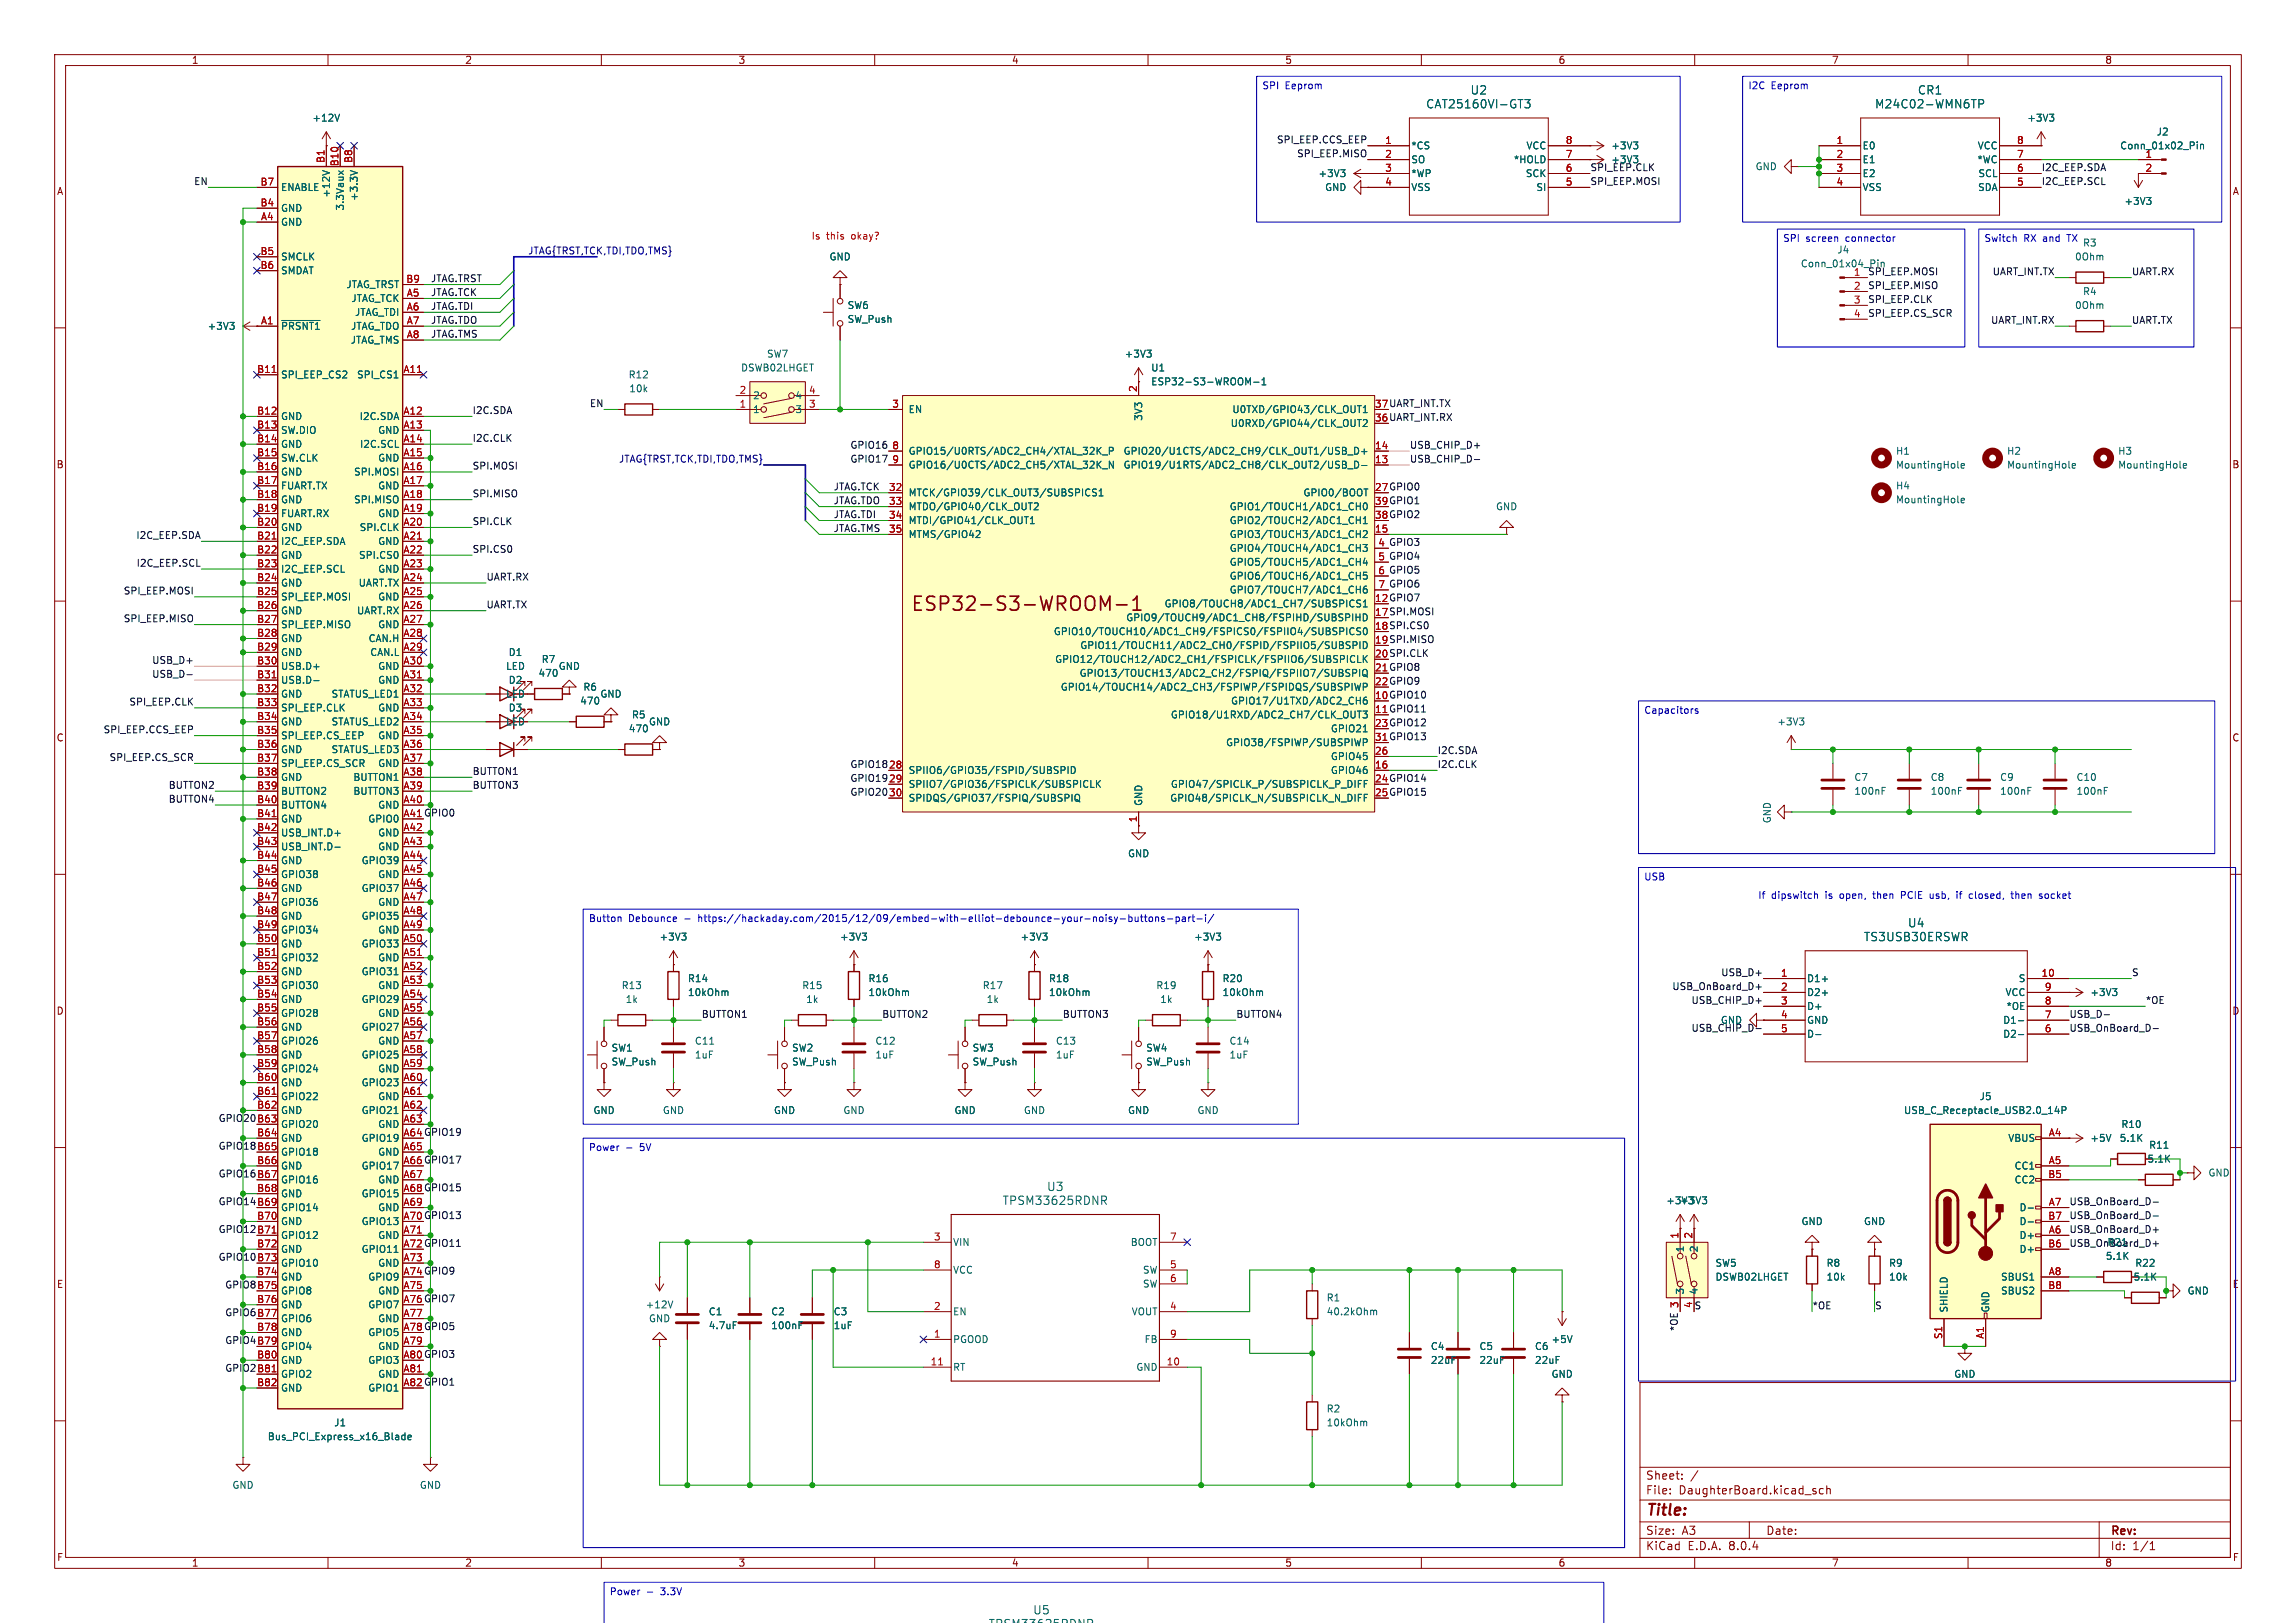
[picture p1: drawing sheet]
<svg xmlns="http://www.w3.org/2000/svg" width="420mm" height="297mm" viewBox="0 0 420 297" stroke-linecap="round" stroke-linejoin="round" font-family="sans-serif">
<defs><g id="words">
<text font-size="3.5" fill="#840000" x="166.5" y="112.2">ESP32-S3-WROOM-1</text>
<text font-size="2.8" fill="#840000" x="301" y="277.9">Title:</text>
<g font-size="2.1" fill="#006464">
<text x="268.9" y="17.5">U2</text>
<text x="350.7" y="17.5">CR1</text>
<text x="260.8" y="20">CAT25160VI-GT3</text>
<text x="342.9" y="20">M24C02-WMN6TP</text>
<text x="340.9" y="172.4">TS3USB30ERSWR</text>
<text x="348.9" y="169.9">U4</text>
<text x="183.3" y="220.7">TPSM33625RDNR</text>
<text x="191.4" y="218.2">U3</text>
<text x="188.9" y="295.6">U5</text>
</g>
<g font-size="2.1" fill="#840000">
<text x="301" y="273.7">File:</text>
<text x="301" y="271">Sheet:</text>
<text x="307.1" y="273.7">DaughterBoard.kicad_sch</text>
<text x="301" y="281.1">Size:</text>
<text x="307.6" y="281.1">A3</text>
<text x="323" y="281.1">Date:</text>
<text x="386" y="281.3">Rev:</text>
<text x="301" y="283.9">KiCad</text>
<text x="308.7" y="283.9">E.D.A.</text>
<text x="316.3" y="283.9">8.0.4</text>
<text x="386" y="283.9">Id:</text>
<text x="390.1" y="283.9">1/1</text>
</g>
<g font-size="1.8" fill="#840000">
<text x="35" y="11.9">1</text>
<text x="85" y="11.9">2</text>
<text x="135" y="11.9">3</text>
<text x="185" y="11.9">4</text>
<text x="235" y="11.9">5</text>
<text x="285" y="11.9">6</text>
<text x="335" y="11.9">7</text>
<text x="385" y="11.9">8</text>
<text x="10.3" y="35.9">A</text>
<text x="408.3" y="35.9">A</text>
<text x="251.4" y="77.2">36 UART_INT.RX</text>
<text x="251.4" y="74.7">37 UART_INT.TX</text>
<text x="10.3" y="85.9">B</text>
<text x="251.4" y="89.9">27 GPIO0</text>
<text x="408.2" y="85.9">B</text>
<text x="251.4" y="95">38 GPIO2</text>
<text x="251.4" y="92.5">39 GPIO1</text>
<text x="252" y="100.1">4 GPIO3</text>
<text x="251.4" y="110.2">12 GPIO7</text>
<text x="251.4" y="112.8">17 SPI.MOSI</text>
<text x="251.4" y="115.3">18 SPI.CS0</text>
<text x="251.4" y="117.9">19 SPI.MISO</text>
<text x="251.4" y="120.4">20 SPI.CLK</text>
<text x="251.4" y="125.5">22 GPIO9</text>
<text x="251.4" y="128">10 GPIO10</text>
<text x="10.3" y="135.9">C</text>
<text x="251.4" y="133.1">23 GPIO12</text>
<text x="408.2" y="135.9">C</text>
<text x="251.4" y="143.3">24 GPIO14</text>
<text x="251.4" y="145.8">25 GPIO15</text>
<text x="10.3" y="185.9">D</text>
<text x="408.2" y="185.9">D</text>
<text x="10.3" y="235.9">E</text>
<text x="408.3" y="235.9">E</text>
<text x="10.3" y="285.9">F</text>
<text x="35" y="286.9">1</text>
<text x="85" y="286.9">2</text>
<text x="135" y="286.9">3</text>
<text x="185" y="286.9">4</text>
<text x="235" y="286.9">5</text>
<text x="285" y="286.9">6</text>
<text x="335" y="286.9">7</text>
<text x="385" y="286.9">8</text>
<text x="408.3" y="285.9">F</text>
</g>
<g font-size="1.8" fill="#0000c2">
<text x="230.8" y="16.6">SPI</text>
<text x="235.1" y="16.6">Eeprom</text>
<text x="319.7" y="16.6">I2C</text>
<text x="324" y="16.6">Eeprom</text>
<text x="326.1" y="44.6">SPI</text>
<text x="330.3" y="44.6">screen</text>
<text x="337.7" y="44.6">connector</text>
<text x="362.9" y="44.6">Switch</text>
<text x="370.2" y="44.6">RX and</text>
<text x="378.4" y="44.6">TX</text>
<text x="300.7" y="130.9">Capacitors</text>
<text x="300.7" y="161.4">USB</text>
<text x="321.5" y="164.7">If</text>
<text x="324" y="164.7">dipswitch</text>
<text x="334" y="164.7">is</text>
<text x="336.8" y="164.7">open,</text>
<text x="343.1" y="164.7">then</text>
<text x="348.4" y="164.7">PCIE</text>
<text x="353.9" y="164.7">usb,</text>
<text x="359" y="164.7">if</text>
<text x="361.5" y="164.7">closed,</text>
<text x="369.4" y="164.7">then</text>
<text x="374.7" y="164.7">socket</text>
<text x="107.6" y="169">Button</text>
<text x="115" y="169">Debounce</text>
<text x="128" y="169">https://hackaday.com/2015/12/09/embed-with-elliot-debounce-your-noisy-buttons-part-i/</text>
<text x="107.6" y="211">Power</text>
<text x="117.2" y="211">5V</text>
<text x="111.4" y="292.2">Power</text>
<text x="121" y="292.2">3.3V</text>
</g>
<g font-size="1.8" fill="#006464">
<text x="57" y="22.5">+12V</text>
<text x="370.7" y="22.5">+3V3</text>
<text x="258.1" y="27.5">*CS</text>
<text x="279.1" y="27.5">VCC</text>
<text x="294.7" y="27.5">+3V3</text>
<text x="340.6" y="27.5">E0</text>
<text x="361.7" y="27.5">VCC</text>
<text x="387.7" y="27.5">Conn_01x02_Pin</text>
<text x="394.4" y="25">J2</text>
<text x="51.3" y="35.2">ENABLE</text>
<text x="241.1" y="32.6">+3V3</text>
<text x="242.3" y="35.2">GND</text>
<text x="258.1" y="30.1">SO</text>
<text x="258.1" y="32.6">*WP</text>
<text x="258.1" y="35.2">VSS</text>
<text x="276.8" y="30.1">*HOLD</text>
<text x="279" y="32.6">SCK</text>
<text x="280.9" y="35.2">SI</text>
<text x="290.8" y="31.4">SPI_EEP.CLK</text>
<text x="294.7" y="30.1">+3V3</text>
<text x="321" y="31.3">GND</text>
<text x="340.6" y="30.1">E1</text>
<text x="340.6" y="32.6">E2</text>
<text x="340.6" y="35.2">VSS</text>
<text x="361.6" y="30.1">*WC</text>
<text x="361.7" y="35.2">SDA</text>
<text x="361.8" y="32.6">SCL</text>
<text x="51.3" y="41.5">GND</text>
<text x="51.3" y="39">GND</text>
<text x="60.6" y="36.3" transform="rotate(-90 60.6 36.3)">+12V</text>
<text x="63.1" y="38.6" transform="rotate(-90 63.1 38.6)">3.3Vaux</text>
<text x="65.6" y="36.9" transform="rotate(-90 65.6 36.9)">+3.3V</text>
<text x="388.5" y="37.7">+3V3</text>
<text x="51.3" y="47.9">SMCLK</text>
<text x="151.6" y="47.9">GND</text>
<text x="336" y="46.6">J4</text>
<text x="379.5" y="47.9">0Ohm</text>
<text x="380.9" y="45.3">R3</text>
<text x="51.3" y="50.4">SMDAT</text>
<text x="63.3" y="52.9">JTAG_TRST</text>
<text x="329.3" y="49.1">Conn_01x04_Pin</text>
<text x="339" y="50.5">1</text>
<text x="64.2" y="55.5">JTAG_TCK</text>
<text x="64.8" y="58">JTAG_TDI</text>
<text x="154.9" y="56.7">SW6</text>
<text x="154.9" y="59.3">SW_Push</text>
<text x="379.5" y="56.7">0Ohm</text>
<text x="380.9" y="54.2">R4</text>
<text x="37.9" y="60.6">+3V3</text>
<text x="51.3" y="60.6">~{PRSNT1}</text>
<text x="64.1" y="63.1">JTAG_TMS</text>
<text x="64.1" y="60.6">JTAG_TDO</text>
<text x="140.2" y="65.6">SW7</text>
<text x="205.6" y="65.6">+3V3</text>
<text x="51.3" y="69.4">SPI_EEP_CS2</text>
<text x="65.2" y="69.4">SPI_CS1</text>
<text x="114.9" y="69.4">R12</text>
<text x="115" y="72">10k</text>
<text x="135.5" y="68.2">DSWB02LHGET</text>
<text x="210.5" y="68.2">U1</text>
<text x="210.5" y="70.7">ESP32-S3-WROOM-1</text>
<text x="51.3" y="77.1">GND</text>
<text x="65.7" y="77.1">I2C.SDA</text>
<text x="137.7" y="75.8">1</text>
<text x="137.7" y="73.3">2</text>
<text x="145.4" y="75.8">3</text>
<text x="145.4" y="73.3">4</text>
<text x="166.1" y="75.8">EN</text>
<text x="209.1" y="77.1" transform="rotate(-90 209.1 77.1)">3V3</text>
<text x="225.3" y="75.8">U0TXD/GPIO43/CLK_OUT1</text>
<text x="51.3" y="79.6">SW.DIO</text>
<text x="51.3" y="82.1">GND</text>
<text x="65.8" y="82.1">I2C.SCL</text>
<text x="69.1" y="79.6">GND</text>
<text x="166.1" y="83.4">GPIO15/U0RTS/ADC2_CH4/XTAL_32K_P</text>
<text x="205.4" y="83.4">GPIO20/U1CTS/ADC2_CH9/CLK_OUT1/USB_D+</text>
<text x="225" y="78.3">U0RXD/GPIO44/CLK_OUT2</text>
<text x="346.7" y="83.4">H1</text>
<text x="367" y="83.4">H2</text>
<text x="387.4" y="83.4">H3</text>
<text x="51.3" y="84.7">SW.CLK</text>
<text x="51.3" y="87.2">GND</text>
<text x="51.3" y="89.8">FUART.TX</text>
<text x="64.7" y="87.2">SPI.MOSI</text>
<text x="69.1" y="84.7">GND</text>
<text x="69.1" y="89.8">GND</text>
<text x="166.1" y="86">GPIO16/U0CTS/ADC2_CH5/XTAL_32K_N</text>
<text x="205.4" y="86">GPIO19/U1RTS/ADC2_CH8/CLK_OUT2/USB_D-</text>
<text x="346.7" y="86">MountingHole</text>
<text x="346.7" y="89.8">H4</text>
<text x="367" y="86">MountingHole</text>
<text x="387.4" y="86">MountingHole</text>
<text x="51.3" y="92.3">GND</text>
<text x="51.3" y="94.8">FUART.RX</text>
<text x="64.7" y="92.3">SPI.MISO</text>
<text x="69.1" y="94.8">GND</text>
<text x="166.1" y="91">MTCK/GPIO39/CLK_OUT3/SUBSPICS1</text>
<text x="166.1" y="93.6">MTDO/GPIO40/CLK_OUT2</text>
<text x="224.8" y="93.6">GPIO1/TOUCH1/ADC1_CH0</text>
<text x="238.3" y="91">GPIO0/BOOT</text>
<text x="273.6" y="93.6">GND</text>
<text x="346.7" y="92.3">MountingHole</text>
<text x="51.3" y="97.4">GND</text>
<text x="51.3" y="99.9">I2C_EEP.SDA</text>
<text x="65.7" y="97.4">SPI.CLK</text>
<text x="69.1" y="99.9">GND</text>
<text x="166.1" y="96.1">MTDI/GPIO41/CLK_OUT1</text>
<text x="166.1" y="98.7">MTMS/GPIO42</text>
<text x="224.8" y="98.7">GPIO3/TOUCH3/ADC1_CH2</text>
<text x="224.8" y="96.1">GPIO2/TOUCH2/ADC1_CH1</text>
<text x="224.8" y="101.2">GPIO4/TOUCH4/ADC1_CH3</text>
<text x="51.3" y="102.5">GND</text>
<text x="51.3" y="105">I2C_EEP.SCL</text>
<text x="51.3" y="107.5">GND</text>
<text x="65.5" y="107.5">UART.TX</text>
<text x="65.6" y="102.5">SPI.CS0</text>
<text x="69.1" y="105">GND</text>
<text x="224.8" y="103.7">GPIO5/TOUCH5/ADC1_CH4</text>
<text x="224.8" y="106.3">GPIO6/TOUCH6/ADC1_CH5</text>
<text x="51.3" y="110.1">SPI_EEP.MOSI</text>
<text x="51.3" y="112.6">GND</text>
<text x="65.2" y="112.6">UART.RX</text>
<text x="69.1" y="110.1">GND</text>
<text x="205.9" y="113.9">GPIO9/TOUCH9/ADC1_CH8/FSPIHD/SUBSPIHD</text>
<text x="212.9" y="111.4">GPIO8/TOUCH8/ADC1_CH7/SUBSPICS1</text>
<text x="224.8" y="108.8">GPIO7/TOUCH7/ADC1_CH6</text>
<text x="51.3" y="115.2">SPI_EEP.MISO</text>
<text x="51.3" y="117.7">GND</text>
<text x="67.3" y="117.7">CAN.H</text>
<text x="69.1" y="115.2">GND</text>
<text x="192.7" y="116.4">GPIO10/TOUCH10/ADC1_CH9/FSPICS0/FSPIIO4/SUBSPICS0</text>
<text x="197.5" y="119">GPIO11/TOUCH11/ADC2_CH0/FSPID/FSPIIO5/SUBSPID</text>
<text x="51.3" y="120.2">GND</text>
<text x="51.3" y="122.8">USB.D+</text>
<text x="51.3" y="125.3">USB.D-</text>
<text x="67.6" y="120.2">CAN.L</text>
<text x="69.1" y="122.8">GND</text>
<text x="69.1" y="125.3">GND</text>
<text x="92.5" y="122.8">LED</text>
<text x="93" y="125.3">D2</text>
<text x="93" y="120.2">D1</text>
<text x="98.4" y="124.1">470</text>
<text x="99" y="121.5">R7</text>
<text x="102.1" y="122.8">GND</text>
<text x="192.9" y="121.5">GPIO12/TOUCH12/ADC2_CH1/FSPICLK/FSPIIO6/SUBSPICLK</text>
<text x="197.4" y="124.1">GPIO13/TOUCH13/ADC2_CH2/FSPIQ/FSPIIO7/SUBSPIQ</text>
<text x="51.3" y="127.9">GND</text>
<text x="51.3" y="130.4">SPI_EEP.CLK</text>
<text x="60.6" y="127.9">STATUS_LED1</text>
<text x="69.1" y="130.4">GND</text>
<text x="92.5" y="127.9">LED</text>
<text x="93" y="130.4">D3</text>
<text x="106" y="129.1">470</text>
<text x="106.6" y="126.6">R6</text>
<text x="109.7" y="127.9">GND</text>
<text x="115.5" y="131.7">R5</text>
<text x="193.9" y="126.6">GPIO14/TOUCH14/ADC2_CH3/FSPIWP/FSPIDQS/SUBSPIWP</text>
<text x="214.1" y="131.7">GPIO18/U1RXD/ADC2_CH7/CLK_OUT3</text>
<text x="225.1" y="129.1">GPIO17/U1TXD/ADC2_CH6</text>
<text x="51.3" y="132.9">GND</text>
<text x="51.3" y="135.5">SPI_EEP.CS_EEP</text>
<text x="60.6" y="132.9">STATUS_LED2</text>
<text x="69.1" y="135.5">GND</text>
<text x="92.5" y="132.9">LED</text>
<text x="114.9" y="134.2">470</text>
<text x="118.6" y="132.9">GND</text>
<text x="224.2" y="136.8">GPIO38/FSPIWP/SUBSPIWP</text>
<text x="243.3" y="134.2">GPIO21</text>
<text x="325" y="132.9">+3V3</text>
<text x="51.3" y="138">GND</text>
<text x="51.3" y="140.6">SPI_EEP.CS_SCR</text>
<text x="51.3" y="143.1">GND</text>
<text x="60.6" y="138">STATUS_LED3</text>
<text x="64.5" y="143.1">BUTTON1</text>
<text x="69.1" y="140.6">GND</text>
<text x="166.1" y="141.8">SPIIO6/GPIO35/FSPID/SUBSPID</text>
<text x="243.3" y="141.8">GPIO46</text>
<text x="243.3" y="139.3">GPIO45</text>
<text x="339.1" y="143.1">C7</text>
<text x="353.1" y="143.1">C8</text>
<text x="365.8" y="143.1">C9</text>
<text x="379.7" y="143.1">C10</text>
<text x="51.3" y="145.6">BUTTON2</text>
<text x="51.3" y="148.2">BUTTON4</text>
<text x="64.5" y="145.6">BUTTON3</text>
<text x="69.1" y="148.2">GND</text>
<text x="166.1" y="144.4">SPIIO7/GPIO36/FSPICLK/SUBSPICLK</text>
<text x="166.1" y="146.9">SPIDQS/GPIO37/FSPIQ/SUBSPIQ</text>
<text x="209.1" y="147.6" transform="rotate(-90 209.1 147.6)">GND</text>
<text x="214" y="146.9">GPIO48/SPICLK_N/SUBSPICLK_N_DIFF</text>
<text x="214.1" y="144.4">GPIO47/SPICLK_P/SUBSPICLK_P_DIFF</text>
<text x="339.1" y="145.6">100nF</text>
<text x="353.1" y="145.6">100nF</text>
<text x="365.8" y="145.6">100nF</text>
<text x="379.7" y="145.6">100nF</text>
<text x="51.3" y="150.7">GND</text>
<text x="51.3" y="153.3">USB_INT.D+</text>
<text x="51.3" y="155.8">USB_INT.D-</text>
<text x="67.3" y="150.7">GPIO0</text>
<text x="69.1" y="153.3">GND</text>
<text x="69.1" y="155.8">GND</text>
<text x="324.1" y="150.8" transform="rotate(-90 324.1 150.8)">GND</text>
<text x="51.3" y="158.3">GND</text>
<text x="51.3" y="160.9">GPIO38</text>
<text x="66.1" y="158.3">GPIO39</text>
<text x="69.1" y="160.9">GND</text>
<text x="206.2" y="157.1">GND</text>
<text x="51.3" y="163.4">GND</text>
<text x="51.3" y="166">GPIO36</text>
<text x="66.1" y="163.4">GPIO37</text>
<text x="69.1" y="166">GND</text>
<text x="51.3" y="168.5">GND</text>
<text x="51.3" y="171">GPIO34</text>
<text x="51.3" y="173.6">GND</text>
<text x="66.1" y="168.5">GPIO35</text>
<text x="66.1" y="173.6">GPIO33</text>
<text x="69.1" y="171">GND</text>
<text x="120.5" y="172.3">+3V3</text>
<text x="153.6" y="172.3">+3V3</text>
<text x="186.6" y="172.3">+3V3</text>
<text x="218.3" y="172.3">+3V3</text>
<text x="51.3" y="176.1">GPIO32</text>
<text x="51.3" y="178.7">GND</text>
<text x="66.1" y="178.7">GPIO31</text>
<text x="69.1" y="176.1">GND</text>
<text x="125.7" y="179.9">R14</text>
<text x="158.8" y="179.9">R16</text>
<text x="191.8" y="179.9">R18</text>
<text x="223.5" y="179.9">R20</text>
<text x="330.5" y="179.9">D1+</text>
<text x="369.2" y="179.9">S</text>
<text x="51.3" y="181.2">GPIO30</text>
<text x="51.3" y="183.7">GND</text>
<text x="66.1" y="183.7">GPIO29</text>
<text x="69.1" y="181.2">GND</text>
<text x="113.6" y="181.2">R13</text>
<text x="114.3" y="183.7">1k</text>
<text x="125.7" y="182.5">10kOhm</text>
<text x="146.6" y="181.2">R15</text>
<text x="147.4" y="183.7">1k</text>
<text x="158.8" y="182.5">10kOhm</text>
<text x="179.7" y="181.2">R17</text>
<text x="180.4" y="183.7">1k</text>
<text x="191.8" y="182.5">10kOhm</text>
<text x="211.4" y="181.2">R19</text>
<text x="212.1" y="183.7">1k</text>
<text x="223.5" y="182.5">10kOhm</text>
<text x="330.5" y="182.5">D2+</text>
<text x="330.5" y="185">D+</text>
<text x="366.8" y="182.5">VCC</text>
<text x="366.9" y="185">*OE</text>
<text x="382.3" y="182.5">+3V3</text>
<text x="51.3" y="186.3">GPIO28</text>
<text x="51.3" y="188.8">GND</text>
<text x="51.3" y="191.4">GPIO26</text>
<text x="66.1" y="188.8">GPIO27</text>
<text x="69.1" y="186.3">GND</text>
<text x="69.1" y="191.4">GND</text>
<text x="127" y="191.4">C11</text>
<text x="160" y="191.4">C12</text>
<text x="193" y="191.4">C13</text>
<text x="224.8" y="191.4">C14</text>
<text x="314.7" y="187.6">GND</text>
<text x="330.5" y="187.6">GND</text>
<text x="330.5" y="190.1">D-</text>
<text x="366.3" y="190.1">D2-</text>
<text x="366.3" y="187.6">D1-</text>
<text x="51.3" y="193.9">GND</text>
<text x="51.3" y="196.4">GPIO24</text>
<text x="66.1" y="193.9">GPIO25</text>
<text x="69.1" y="196.4">GND</text>
<text x="111.8" y="192.6">SW1</text>
<text x="111.8" y="195.2">SW_Push</text>
<text x="127" y="193.9">1uF</text>
<text x="144.8" y="192.6">SW2</text>
<text x="144.8" y="195.2">SW_Push</text>
<text x="160" y="193.9">1uF</text>
<text x="177.8" y="192.6">SW3</text>
<text x="177.8" y="195.2">SW_Push</text>
<text x="193" y="193.9">1uF</text>
<text x="209.6" y="192.6">SW4</text>
<text x="209.6" y="195.2">SW_Push</text>
<text x="224.8" y="193.9">1uF</text>
<text x="51.3" y="199">GND</text>
<text x="51.3" y="201.5">GPIO22</text>
<text x="66.1" y="199">GPIO23</text>
<text x="69.1" y="201.5">GND</text>
<text x="362" y="201.5">J5</text>
<text x="51.3" y="204.1">GND</text>
<text x="51.3" y="206.6">GPIO20</text>
<text x="51.3" y="209.1">GND</text>
<text x="66.1" y="204.1">GPIO21</text>
<text x="66.1" y="209.1">GPIO19</text>
<text x="69.1" y="206.6">GND</text>
<text x="108.5" y="204.1">GND</text>
<text x="121.2" y="204.1">GND</text>
<text x="141.5" y="204.1">GND</text>
<text x="154.2" y="204.1">GND</text>
<text x="174.5" y="204.1">GND</text>
<text x="187.2" y="204.1">GND</text>
<text x="206.2" y="204.1">GND</text>
<text x="218.9" y="204.1">GND</text>
<text x="348.2" y="204.1">USB_C_Receptacle_USB2.0_14P</text>
<text x="367.3" y="209.1">VBUS</text>
<text x="382.3" y="209.1">+5V</text>
<text x="387.6" y="209.1">5.1K</text>
<text x="387.9" y="206.6">R10</text>
<text x="51.3" y="211.7">GPIO18</text>
<text x="51.3" y="214.2">GND</text>
<text x="66.1" y="214.2">GPIO17</text>
<text x="69.1" y="211.7">GND</text>
<text x="368.4" y="214.2">CC1</text>
<text x="392.7" y="213">5.1K</text>
<text x="393" y="210.4">R11</text>
<text x="403.9" y="215.5">GND</text>
<text x="51.3" y="216.8">GPIO16</text>
<text x="51.3" y="219.3">GND</text>
<text x="51.3" y="221.8">GPIO14</text>
<text x="66.1" y="219.3">GPIO15</text>
<text x="69.1" y="216.8">GND</text>
<text x="69.1" y="221.8">GND</text>
<text x="304.7" y="220.6">+3V3</text>
<text x="307.2" y="220.6">+3V3</text>
<text x="368.4" y="216.8">CC2</text>
<text x="369.3" y="221.8">D-</text>
<text x="51.3" y="224.4">GND</text>
<text x="51.3" y="226.9">GPIO12</text>
<text x="66.1" y="224.4">GPIO13</text>
<text x="69.1" y="226.9">GND</text>
<text x="329.4" y="224.4">GND</text>
<text x="340.9" y="224.4">GND</text>
<text x="369.3" y="226.9">D+</text>
<text x="369.3" y="224.4">D-</text>
<text x="51.3" y="229.5">GND</text>
<text x="51.3" y="232">GPIO10</text>
<text x="66.1" y="229.5">GPIO11</text>
<text x="69.1" y="232">GND</text>
<text x="174.2" y="228.2">VIN</text>
<text x="174.2" y="233.3">VCC</text>
<text x="206.7" y="228.2">BOOT</text>
<text x="209" y="233.3">SW</text>
<text x="308.2" y="229.3" transform="rotate(-90 308.2 229.3)">1</text>
<text x="310.7" y="229.3" transform="rotate(-90 310.7 229.3)">2</text>
<text x="313.7" y="232">SW5</text>
<text x="334" y="232">R8</text>
<text x="345.5" y="232">R9</text>
<text x="369.3" y="229.5">D+</text>
<text x="378.5" y="228.3">USB_OnBoard_D+</text>
<text x="385.1" y="230.7">5.1K</text>
<text x="385.4" y="228.2">R21</text>
<text x="390.5" y="232">R22</text>
<text x="51.3" y="234.5">GND</text>
<text x="51.3" y="237.1">GPIO8</text>
<text x="51.3" y="239.6">GND</text>
<text x="67.3" y="234.5">GPIO9</text>
<text x="67.3" y="239.6">GPIO7</text>
<text x="69.1" y="237.1">GND</text>
<text x="118" y="239.6">+12V</text>
<text x="209" y="235.8">SW</text>
<text x="242.6" y="238.4">R1</text>
<text x="308.2" y="237" transform="rotate(-90 308.2 237)">3</text>
<text x="310.7" y="237" transform="rotate(-90 310.7 237)">4</text>
<text x="313.7" y="234.5">DSWB02LHGET</text>
<text x="334" y="234.5">10k</text>
<text x="345.5" y="234.5">10k</text>
<text x="365.9" y="234.5">SBUS1</text>
<text x="365.9" y="237.1">SBUS2</text>
<text x="390.2" y="234.5">5.1K</text>
<text x="400.1" y="237.1">GND</text>
<text x="51.3" y="242.2">GPIO6</text>
<text x="51.3" y="244.7">GND</text>
<text x="67.3" y="244.7">GPIO5</text>
<text x="69.1" y="242.2">GND</text>
<text x="118.6" y="242.2">GND</text>
<text x="129.5" y="240.9">C1</text>
<text x="129.5" y="243.4">4.7uF</text>
<text x="141" y="240.9">C2</text>
<text x="141" y="243.4">100nF</text>
<text x="152.4" y="240.9">C3</text>
<text x="152.4" y="243.4">1uF</text>
<text x="174.2" y="246">PGOOD</text>
<text x="174.2" y="240.9">EN</text>
<text x="206.9" y="240.9">VOUT</text>
<text x="209.3" y="246">FB</text>
<text x="242.6" y="240.9">40.2kOhm</text>
<text x="283.7" y="246">+5V</text>
<text x="356.5" y="240.3" transform="rotate(-90 356.5 240.3)">SHIELD</text>
<text x="364.1" y="240.3" transform="rotate(-90 364.1 240.3)">GND</text>
<text x="51.3" y="247.2">GPIO4</text>
<text x="51.3" y="249.8">GND</text>
<text x="67.3" y="249.8">GPIO3</text>
<text x="69.1" y="247.2">GND</text>
<text x="174.2" y="251.1">RT</text>
<text x="207.8" y="251.1">GND</text>
<text x="261.6" y="247.2">C4</text>
<text x="261.6" y="249.8">22uF</text>
<text x="270.5" y="247.2">C5</text>
<text x="270.5" y="249.8">22uF</text>
<text x="280.7" y="247.2">C6</text>
<text x="280.7" y="249.8">22uF</text>
<text x="51.3" y="252.3">GPIO2</text>
<text x="51.3" y="254.9">GND</text>
<text x="67.3" y="254.9">GPIO1</text>
<text x="69.1" y="252.3">GND</text>
<text x="283.7" y="252.3">GND</text>
<text x="357.4" y="252.3">GND</text>
<text x="48.9" y="263.8">Bus_PCI_Express_x16_Blade</text>
<text x="61" y="261.2">J1</text>
<text x="242.6" y="258.7">R2</text>
<text x="242.6" y="261.2">10kOhm</text>
<text x="42.4" y="272.6">GND</text>
<text x="76.7" y="272.6">GND</text>
</g>
<g font-size="1.8" fill="#a90000">
<text x="59.4" y="29.9" transform="rotate(-90 59.4 29.9)">B1</text>
<text x="64.5" y="29.9" transform="rotate(-90 64.5 29.9)">B8</text>
<text x="253.3" y="26.4">1</text>
<text x="253.3" y="29">2</text>
<text x="286.3" y="29">7</text>
<text x="286.3" y="26.4">8</text>
<text x="335.8" y="26.4">1</text>
<text x="335.8" y="29">2</text>
<text x="368.9" y="29">7</text>
<text x="368.9" y="26.4">8</text>
<text x="392.4" y="29">1</text>
<text x="47.6" y="34">B7</text>
<text x="62" y="30.5" transform="rotate(-90 62 30.5)">B10</text>
<text x="253.3" y="31.5">3</text>
<text x="253.3" y="34">4</text>
<text x="286.3" y="34">5</text>
<text x="286.3" y="31.5">6</text>
<text x="335.8" y="31.5">3</text>
<text x="335.8" y="34">4</text>
<text x="368.9" y="34">5</text>
<text x="368.9" y="31.5">6</text>
<text x="392.4" y="31.5">2</text>
<text x="47.6" y="37.8">B4</text>
<text x="47.6" y="40.4">A4</text>
<text x="47.6" y="46.7">B5</text>
<text x="47.6" y="49.3">B6</text>
<text x="74.2" y="51.8">B9</text>
<text x="339" y="53.1">2</text>
<text x="47.6" y="59.4">A1</text>
<text x="74.3" y="54.4">A5</text>
<text x="74.3" y="56.9">A6</text>
<text x="74.3" y="59.4">A7</text>
<text x="339" y="55.6">3</text>
<text x="339" y="58.2">4</text>
<text x="74.3" y="62">A8</text>
<text x="46.9" y="68.3">B11</text>
<text x="73.7" y="68.3">A11</text>
<text x="208" y="71.8" transform="rotate(-90 208 71.8)">2</text>
<text x="46.9" y="75.9">B12</text>
<text x="73.7" y="75.9">A12</text>
<text x="135.2" y="74.7">1</text>
<text x="135.2" y="72.1">2</text>
<text x="147.9" y="74.7">3</text>
<text x="147.9" y="72.1">4</text>
<text x="163.1" y="74.7">3</text>
<text x="251.4" y="77.2">36</text>
<text x="251.4" y="74.7">37</text>
<text x="46.9" y="78.5">B13</text>
<text x="46.9" y="81">B14</text>
<text x="46.9" y="83.6">B15</text>
<text x="73.7" y="78.5">A13</text>
<text x="73.7" y="81">A14</text>
<text x="73.7" y="83.6">A15</text>
<text x="163.1" y="82.3">8</text>
<text x="251.4" y="82.3">14</text>
<text x="46.9" y="86.1">B16</text>
<text x="46.9" y="88.6">B17</text>
<text x="73.7" y="86.1">A16</text>
<text x="73.7" y="88.6">A17</text>
<text x="162.5" y="89.9">32</text>
<text x="163.1" y="84.8">9</text>
<text x="251.4" y="84.8">13</text>
<text x="251.4" y="89.9">27</text>
<text x="46.9" y="91.2">B18</text>
<text x="46.9" y="93.7">B19</text>
<text x="73.7" y="91.2">A18</text>
<text x="73.7" y="93.7">A19</text>
<text x="162.5" y="92.5">33</text>
<text x="162.5" y="95">34</text>
<text x="251.4" y="95">38</text>
<text x="251.4" y="92.5">39</text>
<text x="46.9" y="96.3">B20</text>
<text x="46.9" y="98.8">B21</text>
<text x="46.9" y="101.3">B22</text>
<text x="73.7" y="96.3">A20</text>
<text x="73.7" y="98.8">A21</text>
<text x="73.7" y="101.3">A22</text>
<text x="162.5" y="97.5">35</text>
<text x="251.4" y="97.5">15</text>
<text x="252" y="100.1">4</text>
<text x="46.9" y="103.9">B23</text>
<text x="46.9" y="106.4">B24</text>
<text x="73.7" y="103.9">A23</text>
<text x="73.7" y="106.4">A24</text>
<text x="252" y="102.6">5</text>
<text x="252" y="105.2">6</text>
<text x="252" y="107.7">7</text>
<text x="46.9" y="109">B25</text>
<text x="46.9" y="111.5">B26</text>
<text x="73.7" y="109">A25</text>
<text x="73.7" y="111.5">A26</text>
<text x="251.4" y="110.2">12</text>
<text x="251.4" y="112.8">17</text>
<text x="46.9" y="114">B27</text>
<text x="46.9" y="116.6">B28</text>
<text x="46.9" y="119.1">B29</text>
<text x="73.7" y="114">A27</text>
<text x="73.7" y="116.6">A28</text>
<text x="73.7" y="119.1">A29</text>
<text x="251.4" y="115.3">18</text>
<text x="251.4" y="117.9">19</text>
<text x="46.9" y="121.7">B30</text>
<text x="46.9" y="124.2">B31</text>
<text x="73.7" y="121.7">A30</text>
<text x="73.7" y="124.2">A31</text>
<text x="251.4" y="122.9">21 GPIO8</text>
<text x="251.4" y="120.4">20</text>
<text x="251.4" y="122.9">21</text>
<text x="251.4" y="125.5">22</text>
<text x="46.9" y="126.7">B32</text>
<text x="46.9" y="129.3">B33</text>
<text x="46.9" y="131.8">B34</text>
<text x="73.7" y="126.7">A32</text>
<text x="73.7" y="129.3">A33</text>
<text x="73.7" y="131.8">A34</text>
<text x="251.4" y="130.6">11 GPIO11</text>
<text x="251.4" y="128">10</text>
<text x="251.4" y="130.6">11</text>
<text x="46.9" y="134.4">B35</text>
<text x="46.9" y="136.9">B36</text>
<text x="73.7" y="134.4">A35</text>
<text x="73.7" y="136.9">A36</text>
<text x="251.4" y="135.6">31 GPIO13</text>
<text x="251.4" y="133.1">23</text>
<text x="251.4" y="135.6">31</text>
<text x="46.9" y="139.4">B37</text>
<text x="46.9" y="142">B38</text>
<text x="73.7" y="139.4">A37</text>
<text x="73.7" y="142">A38</text>
<text x="162.5" y="140.7">28</text>
<text x="162.5" y="143.3">29</text>
<text x="251.4" y="140.7">16</text>
<text x="251.4" y="138.2">26</text>
<text x="251.4" y="143.3">24</text>
<text x="46.9" y="144.5">B39</text>
<text x="46.9" y="147.1">B40</text>
<text x="46.9" y="149.6">B41</text>
<text x="73.7" y="144.5">A39</text>
<text x="73.7" y="147.1">A40</text>
<text x="73.7" y="149.6">A41</text>
<text x="162.5" y="145.8">30</text>
<text x="251.4" y="145.8">25</text>
<text x="46.9" y="152.1">B42</text>
<text x="46.9" y="154.7">B43</text>
<text x="73.7" y="152.1">A42</text>
<text x="73.7" y="154.7">A43</text>
<text x="208" y="150.6" transform="rotate(-90 208 150.6)">1</text>
<text x="46.9" y="157.2">B44</text>
<text x="46.9" y="159.8">B45</text>
<text x="73.7" y="157.2">A44</text>
<text x="73.7" y="159.8">A45</text>
<text x="46.9" y="162.3">B46</text>
<text x="46.9" y="164.8">B47</text>
<text x="46.9" y="167.4">B48</text>
<text x="73.7" y="162.3">A46</text>
<text x="73.7" y="164.8">A47</text>
<text x="73.7" y="167.4">A48</text>
<text x="46.9" y="169.9">B49</text>
<text x="46.9" y="172.5">B50</text>
<text x="73.7" y="169.9">A49</text>
<text x="73.7" y="172.5">A50</text>
<text x="46.9" y="175">B51</text>
<text x="46.9" y="177.5">B52</text>
<text x="73.7" y="175">A51</text>
<text x="73.7" y="177.5">A52</text>
<text x="325.7" y="178.8">1</text>
<text x="373.3" y="178.8">10</text>
<text x="46.9" y="180.1">B53</text>
<text x="46.9" y="182.6">B54</text>
<text x="46.9" y="185.2">B55</text>
<text x="73.7" y="180.1">A53</text>
<text x="73.7" y="182.6">A54</text>
<text x="73.7" y="185.2">A55</text>
<text x="325.7" y="181.4">2</text>
<text x="325.7" y="183.9">3</text>
<text x="373.9" y="183.9">8</text>
<text x="373.9" y="181.4">9</text>
<text x="46.9" y="187.7">B56</text>
<text x="46.9" y="190.2">B57</text>
<text x="73.7" y="187.7">A56</text>
<text x="73.7" y="190.2">A57</text>
<text x="325.7" y="186.4">4</text>
<text x="325.7" y="189">5</text>
<text x="373.9" y="189">6</text>
<text x="373.9" y="186.4">7</text>
<text x="46.9" y="192.8">B58</text>
<text x="46.9" y="195.3">B59</text>
<text x="46.9" y="197.9">B60</text>
<text x="73.7" y="192.8">A58</text>
<text x="73.7" y="195.3">A59</text>
<text x="73.7" y="197.9">A60</text>
<text x="46.9" y="200.4">B61</text>
<text x="46.9" y="202.9">B62</text>
<text x="73.7" y="200.4">A61</text>
<text x="73.7" y="202.9">A62</text>
<text x="46.9" y="208">B64</text>
<text x="46.9" y="205.5">B63</text>
<text x="73.7" y="205.5">A63</text>
<text x="73.7" y="208">A64</text>
<text x="374.7" y="208">A4</text>
<text x="46.9" y="213.1">B66</text>
<text x="46.9" y="210.6">B65</text>
<text x="46.9" y="215.6">B67</text>
<text x="73.7" y="210.6">A65</text>
<text x="73.7" y="215.6">A67</text>
<text x="73.7" y="213.1">A66</text>
<text x="374.6" y="215.6">B5</text>
<text x="374.7" y="213.1">A5</text>
<text x="46.9" y="218.2">B68</text>
<text x="46.9" y="220.7">B69</text>
<text x="73.7" y="220.7">A69</text>
<text x="73.7" y="218.2">A68</text>
<text x="374.7" y="220.7">A7</text>
<text x="46.9" y="223.3">B70</text>
<text x="46.9" y="225.8">B71</text>
<text x="73.7" y="225.8">A71</text>
<text x="73.7" y="223.3">A70</text>
<text x="170.7" y="227.1">3</text>
<text x="213.9" y="227.1">7</text>
<text x="307.1" y="226.8" transform="rotate(-90 307.1 226.8)">1</text>
<text x="309.6" y="226.8" transform="rotate(-90 309.6 226.8)">2</text>
<text x="374.6" y="223.3">B7</text>
<text x="374.7" y="225.8">A6</text>
<text x="46.9" y="228.3">B72</text>
<text x="46.9" y="233.4">B74</text>
<text x="46.9" y="230.9">B73</text>
<text x="73.7" y="230.9">A73</text>
<text x="73.7" y="228.3">A72</text>
<text x="73.7" y="233.4">A74</text>
<text x="170.7" y="232.2">8</text>
<text x="213.9" y="232.2">5</text>
<text x="374.6" y="228.3">B6</text>
<text x="374.7" y="233.4">A8</text>
<text x="46.9" y="238.5">B76</text>
<text x="46.9" y="236">B75</text>
<text x="73.7" y="236">A75</text>
<text x="73.7" y="238.5">A76</text>
<text x="170.7" y="239.8">2</text>
<text x="213.9" y="239.8">4</text>
<text x="213.9" y="234.7">6</text>
<text x="307.1" y="239.5" transform="rotate(-90 307.1 239.5)">3</text>
<text x="309.6" y="239.5" transform="rotate(-90 309.6 239.5)">4</text>
<text x="374.6" y="236">B8</text>
<text x="46.9" y="243.6">B78</text>
<text x="46.9" y="241">B77</text>
<text x="73.7" y="241">A77</text>
<text x="73.7" y="243.6">A78</text>
<text x="170.7" y="244.9">1</text>
<text x="213.9" y="244.9">9</text>
<text x="355.3" y="245.2" transform="rotate(-90 355.3 245.2)">S1</text>
<text x="363" y="245.1" transform="rotate(-90 363 245.1)">A1</text>
<text x="46.9" y="248.7">B80</text>
<text x="46.9" y="246.1">B79</text>
<text x="46.9" y="251.2">B81</text>
<text x="73.7" y="246.1">A79</text>
<text x="73.7" y="251.2">A81</text>
<text x="73.7" y="248.7">A80</text>
<text x="170.1" y="249.9">11</text>
<text x="213.3" y="249.9">10</text>
<text x="46.9" y="253.7">B82</text>
<text x="73.7" y="253.7">A82</text>
</g>
<g font-size="1.8" fill="#0f0f0f">
<text x="233.5" y="26.3">SPI_EEP.CCS_EEP</text>
<text x="237.2" y="28.9">SPI_EEP.MISO</text>
<text x="35.4" y="33.9">EN</text>
<text x="290.8" y="33.9">SPI_EEP.MOSI</text>
<text x="373.4" y="33.9">I2C_EEP.SCL</text>
<text x="373.4" y="31.4">I2C_EEP.SDA</text>
<text x="78.7" y="51.7">JTAG.TRST</text>
<text x="341.6" y="50.5">SPI_EEP.MOSI</text>
<text x="341.6" y="53">SPI_EEP.MISO</text>
<text x="364.4" y="50.5">UART_INT.TX</text>
<text x="389.9" y="50.5">UART.RX</text>
<text x="78.7" y="59.3">JTAG.TDO</text>
<text x="78.7" y="54.3">JTAG.TCK</text>
<text x="78.7" y="56.8">JTAG.TDI</text>
<text x="341.6" y="58.1">SPI_EEP.CS_SCR</text>
<text x="341.6" y="55.5">SPI_EEP.CLK</text>
<text x="364.1" y="59.3">UART_INT.RX</text>
<text x="389.9" y="59.3">UART.TX</text>
<text x="78.7" y="61.9">JTAG.TMS</text>
<text x="86.4" y="75.9">I2C.SDA</text>
<text x="107.8" y="74.6">EN</text>
<text x="86.4" y="80.9">I2C.CLK</text>
<text x="155.5" y="82.2">GPIO16</text>
<text x="257.8" y="82.2">USB_CHIP_D+</text>
<text x="86.4" y="86">SPI.MOSI</text>
<text x="152.4" y="89.8">JTAG.TCK</text>
<text x="155.5" y="84.7">GPIO17</text>
<text x="257.8" y="84.7">USB_CHIP_D-</text>
<text x="86.4" y="91.1">SPI.MISO</text>
<text x="152.4" y="94.9">JTAG.TDI</text>
<text x="152.4" y="92.4">JTAG.TDO</text>
<text x="24.8" y="98.7">I2C_EEP.SDA</text>
<text x="86.4" y="96.2">SPI.CLK</text>
<text x="86.4" y="101.3">SPI.CS0</text>
<text x="152.4" y="97.4">JTAG.TMS</text>
<text x="24.9" y="103.8">I2C_EEP.SCL</text>
<text x="88.9" y="106.3">UART.RX</text>
<text x="252" y="102.6">5 GPIO4</text>
<text x="252" y="105.2">6 GPIO5</text>
<text x="252" y="107.7">7 GPIO6</text>
<text x="22.5" y="114">SPI_EEP.MISO</text>
<text x="22.5" y="108.9">SPI_EEP.MOSI</text>
<text x="88.9" y="111.4">UART.TX</text>
<text x="27.7" y="124.1">USB_D-</text>
<text x="27.7" y="121.6">USB_D+</text>
<text x="23.6" y="129.2">SPI_EEP.CLK</text>
<text x="18.8" y="134.3">SPI_EEP.CCS_EEP</text>
<text x="19.9" y="139.4">SPI_EEP.CS_SCR</text>
<text x="86.4" y="141.9">BUTTON1</text>
<text x="155.5" y="140.6">GPIO18</text>
<text x="155.5" y="143.2">GPIO19</text>
<text x="262.9" y="140.6">I2C.CLK</text>
<text x="262.9" y="138.1">I2C.SDA</text>
<text x="30.8" y="147">BUTTON4</text>
<text x="30.8" y="144.4">BUTTON2</text>
<text x="73.7" y="149.6">A41 GPIO0</text>
<text x="86.4" y="144.4">BUTTON3</text>
<text x="155.5" y="145.7">GPIO20</text>
<text x="314.8" y="178.7">USB_D+</text>
<text x="389.9" y="178.7">S</text>
<text x="305.8" y="181.3">USB_OnBoard_D+</text>
<text x="309.3" y="183.8">USB_CHIP_D+</text>
<text x="392.4" y="183.8">*OE</text>
<text x="128.3" y="186.3">BUTTON1</text>
<text x="161.3" y="186.3">BUTTON2</text>
<text x="194.3" y="186.3">BUTTON3</text>
<text x="226.1" y="186.3">BUTTON4</text>
<text x="309.3" y="188.9">USB_CHIP_D-</text>
<text x="378.5" y="186.3">USB_D-</text>
<text x="378.5" y="188.9">USB_OnBoard_D-</text>
<text x="39.9" y="205.4">GPIO20 B63</text>
<text x="73.7" y="208">A64 GPIO19</text>
<text x="39.9" y="210.5">GPIO18 B65</text>
<text x="39.9" y="215.6">GPIO16 B67</text>
<text x="73.7" y="213.1">A66 GPIO17</text>
<text x="39.9" y="220.6">GPIO14 B69</text>
<text x="73.7" y="218.2">A68 GPIO15</text>
<text x="378.5" y="220.6">USB_OnBoard_D-</text>
<text x="39.9" y="225.7">GPIO12 B71</text>
<text x="73.7" y="223.3">A70 GPIO13</text>
<text x="378.5" y="223.2">USB_OnBoard_D-</text>
<text x="378.5" y="225.7">USB_OnBoard_D+</text>
<text x="39.9" y="230.8">GPIO10 B73</text>
<text x="73.7" y="228.3">A72 GPIO11</text>
<text x="73.7" y="233.4">A74 GPIO9</text>
<text x="41.1" y="235.9">GPIO8 B75</text>
<text x="73.7" y="238.5">A76 GPIO7</text>
<text x="309.9" y="239.7">S</text>
<text x="331.5" y="239.7">*OE</text>
<text x="342.9" y="239.7">S</text>
<text x="41.1" y="241">GPIO6 B77</text>
<text x="73.7" y="243.6">A78 GPIO5</text>
<text x="307" y="243.7" transform="rotate(-90 307 243.7)">*OE 3</text>
<text x="41.1" y="246">GPIO4 B79</text>
<text x="41.1" y="251.1">GPIO2 B81</text>
<text x="73.7" y="248.7">A80 GPIO3</text>
<text x="73.7" y="253.7">A82 GPIO1</text>
</g>
<g font-size="1.8" fill="#000084">
<text x="96.5" y="46.6">JTAG{TRST,TCK,TDI,TDO,TMS}</text>
<text x="113.1" y="84.7">JTAG{TRST,TCK,TDI,TDO,TMS}</text>
</g>
<g font-size="1.8" fill="#ff0204">
<text x="148.4" y="44">Is</text>
<text x="151.2" y="44">this</text>
<text x="155.8" y="44">okay?</text>
</g>
</g></defs>
<g fill="none" stroke="#840000" stroke-width=".18">
<path d="M10 10h400v277h-400zM12 12h396v273h-396zM60 10v2M110 10v2M160 10v2M210 10v2M260 10v2M310 10v2M360 10v2M10 60h2M153.7 50.8h1.2l-1.2-1.3-1.3 1.3h1.3v1.3M153.7 52.1h.1"/>
<path d="M408 60h2M10 110h2M408 110h2M10 160h2M408 160h2M140.5 193h1.7M142.2 190.5v5.1M143.5 188v2.5M143.5 195.6v2.5M209.5 186.7h1.3M215.9 186.7h1.3M10 210h2"/>
<path d="M408 210h2M10 260h2M300 253h108v32h-108zM408 260h2M300 278.5h108M300 274.5h108M300 268.5h108M305.5 273.2v.2M305.5 272.5v.1M307.7 270.5v.2M307.7 269.8v.1M310.6 269.1l-1.3 1.9"/>
<path d="M320 278.5v3M331.7 272.8l.5 .2v.2l-.2 .2-.4-.1M331.7 272.5h.5M333.5 272.5l-.4-.1-.3 .3v.4l.1 .2h.6M334.2 272.5l.2-.1 .3 .1 .1 .9M334.2 271.9v1.5M384 278.5v6.5M60 285v2M110 285v2M160 285v2M210 285v2M260 285v2"/>
<path d="M300 281.5h108M310 285v2M360 285v2M393.3 283.6h.9M393.3 282.5l.4-.4v1.5"/>
<circle cx="143.5" cy="191" r=".51"/>
<circle cx="143.5" cy="195.1" r=".51"/>
</g>
<path d="M210.8 185.7h5.1v2h-5.1z" fill="none" stroke="#840000" stroke-width=".25"/>
<path d="M50.8 30.5h22.9v227.3h-22.9z" fill="#ffffc2"/>
<path d="M50.8 30.5h22.9v227.3h-22.9zM91.4 135.9l2.6 1.3-2.6 1.2zM94 135.9v2.5M105.4 131.1h5.1v2h-5.1zM114.3 136.1h5.1v2.1h-5.1zM239 256.5h2v5.1h-2z" fill="none" stroke="#840000" stroke-width=".25"/>
<g fill="none" stroke="#840000" stroke-width=".18">
<path d="M47 38.1h3.8M47 34.3h3.8M59.7 26.7h.1M59.7 24.1v6.4M59.7 24.1l-.8 1.3M59.7 24.1l.8 1.3M62.2 26.7v3.8M64.8 26.7v3.8M47 59.7h3.8M47 40.6h3.8M47 47h3.8M47 49.5h3.8"/>
<path d="M73.7 59.7h3.8M73.7 54.6h3.8M73.7 57.2h3.8M73.7 52.1h3.8M150.6 57.2h1.8M152.4 54.6v5.1M153.7 52.1v2.5M153.7 59.7v2.5M47 68.6h3.8M47 76.2h3.8M47 78.7h3.8M73.7 68.6h3.8"/>
<path d="M73.7 76.2h3.8M73.7 78.7h3.8M73.7 62.2h3.8M47 81.3h3.8M47 83.8h3.8M47 86.4h3.8M47 88.9h3.8M47 91.4h3.8M47 94h3.8M47 96.5h3.8M47 99.1h3.8M73.7 81.3h3.8"/>
<path d="M73.7 83.8h3.8M73.7 86.4h3.8M73.7 88.9h3.8M73.7 91.4h3.8M73.7 94h3.8M73.7 96.5h3.8M73.7 99.1h3.8M47 101.6h3.8M47 104.1h3.8M47 106.7h3.8M47 109.2h3.8M47 111.8h3.8"/>
<path d="M47 114.3h3.8M47 116.8h3.8M47 119.4h3.8M73.7 101.6h3.8M73.7 104.1h3.8M73.7 106.7h3.8M73.7 109.2h3.8M73.7 111.8h3.8M73.7 114.3h3.8M73.7 116.8h3.8M73.7 119.4h3.8M47 121.9h3.8"/>
<path d="M47 124.5h3.8M47 127h3.8M47 129.5h3.8M47 132.1h3.8M47 134.6h3.8M47 137.2h3.8M47 139.7h3.8M73.7 121.9h3.8M73.7 124.5h3.8M73.7 127h3.8M73.7 129.5h3.8M73.7 132.1h3.8"/>
<path d="M73.7 134.6h3.8M73.7 137.2h3.8M73.7 139.7h3.8M88.9 137.2h7.6M96 135.6v-.7h-.8h.8l-1.5 1.5M97.3 135.6v-.7h-.8h.8l-1.5 1.5M104.1 125.7h1.3l-1.3-1.2-1.2 1.2h1.2v1.3M104.1 127h.1M104.1 132.1h1.3M110.5 132.1h1.3M111.8 130.8h1.2l-1.2-1.3-1.3 1.3h1.3v1.3M111.8 132.1h.1"/>
<path d="M113 137.2h1.3M119.4 137.2h1.2M120.6 135.9h1.3l-1.3-1.3-1.2 1.3h1.2v1.3M120.6 137.2h.1M327.7 137.2h.1M327.7 134.6l-.8 1.3M327.7 134.6v2.6M327.7 134.6l.7 1.3M335.3 139.7v2.8M361.9 139.7v2.8M375.9 139.7v2.8M47 142.2h3.8"/>
<path d="M47 144.8h3.8M47 147.3h3.8M47 149.9h3.8M47 152.4h3.8M47 154.9h3.8M47 157.5h3.8M73.7 142.2h3.8M73.7 144.8h3.8M73.7 147.3h3.8M73.7 149.9h3.8M73.7 152.4h3.8M73.7 154.9h3.8"/>
<path d="M73.7 157.5h3.8M335.3 144.5v2.8M361.9 144.5v2.8M375.9 144.5v2.8M47 160h3.8M47 162.6h3.8M47 165.1h3.8M47 167.6h3.8M47 170.2h3.8M47 172.7h3.8M47 175.3h3.8M47 177.8h3.8"/>
<path d="M73.7 160h3.8M73.7 162.6h3.8M73.7 165.1h3.8M73.7 167.6h3.8M73.7 170.2h3.8M73.7 172.7h3.8M73.7 175.3h3.8M73.7 177.8h3.8M47 180.3h3.8M47 182.9h3.8M47 185.4h3.8M47 188h3.8"/>
<path d="M47 190.5h3.8M47 193h3.8M47 195.6h3.8M47 198.1h3.8M73.7 180.3h3.8M73.7 182.9h3.8M73.7 185.4h3.8M73.7 188h3.8M73.7 190.5h3.8M73.7 193h3.8M73.7 195.6h3.8M73.7 198.1h3.8"/>
<path d="M107.4 193h1.8M109.2 190.5v5.1M110.5 198.1v1.3h1.3l-1.3 1.3-1.3-1.3h1.3M110.5 198.1h.1M110.5 188v2.5M110.5 195.6v2.5M123.2 198.1v1.3h1.3l-1.3 1.3-1.3-1.3h1.3M123.2 198.1h.1M143.5 198.1v1.3h1.3l-1.3 1.3-1.3-1.3h1.3M143.5 198.1h.1M156.2 198.1v1.3h1.3l-1.3 1.3-1.3-1.3h1.3M156.2 198.1h.1"/>
<path d="M221 188v2.8M221 192.8v2.8M47 200.7h3.8M47 203.2h3.8M47 205.7h3.8M47 208.3h3.8M47 210.8h3.8M47 213.4h3.8M47 215.9h3.8M47 218.4h3.8M73.7 200.7h3.8M73.7 203.2h3.8"/>
<path d="M73.7 205.7h3.8M73.7 208.3h3.8M73.7 210.8h3.8M73.7 213.4h3.8M73.7 215.9h3.8M73.7 218.4h3.8M47 221h3.8M47 223.5h3.8M47 226.1h3.8M47 228.6h3.8M47 231.1h3.8M47 233.7h3.8"/>
<path d="M47 236.2h3.8M47 238.8h3.8M73.7 221h3.8M73.7 223.5h3.8M73.7 226.1h3.8M73.7 228.6h3.8M73.7 231.1h3.8M73.7 233.7h3.8M73.7 236.2h3.8M73.7 238.8h3.8M119.9 234.9l.7 1.3M120.6 233.7h.1"/>
<path d="M120.6 233.7v2.5M121.4 234.9l-.8 1.3M125.7 237.5v2.8M137.2 237.5v2.8M148.6 237.5v2.8M168.9 227.3h5.1M168.9 232.4h5.1M212.1 227.3h5.1M212.1 232.4h5.1M212.1 234.9h5.1M47 241.3h3.8M47 243.8h3.8"/>
<path d="M47 246.4h3.8M47 248.9h3.8M47 251.5h3.8M47 254h3.8M73.7 241.3h3.8M73.7 243.8h3.8M73.7 246.4h3.8M73.7 248.9h3.8M73.7 251.5h3.8M73.7 254h3.8M120.6 245.1h1.3l-1.3-1.3-1.2 1.3h1.2v1.3M120.6 246.4h.1"/>
<path d="M125.7 242.3v2.8M137.2 242.3v2.8M148.6 242.3v2.8M168.9 245.1h5.1M168.9 250.2h5.1M168.9 240h5.1M212.1 245.1h5.1M212.1 250.2h5.1M212.1 240h5.1M240 255.3v1.2M276.9 243.8v2.8M276.9 248.7v2.8"/>
<path d="M285 241.3l.7 1.3M285.7 255.3h1.3l-1.3-1.3-1.2 1.3h1.2v1.2M285.7 256.5h.1M285.7 240h.1M285.7 240v2.6M286.5 241.3l-.8 1.3M240 261.6v1.3"/>
<circle cx="153.7" cy="55.1" r=".51"/>
<circle cx="153.7" cy="59.2" r=".51"/>
<circle cx="110.5" cy="191" r=".51"/>
<circle cx="110.5" cy="195.1" r=".51"/>
</g>
<g fill="none" stroke="#006464" stroke-width=".18">
<path d="M59 31.2l1.3 .4M62 31.3l.8 .6M62.1 20.9l-.4 1.3M62.8 31.3l-.8 .6M64.1 31.2l1.2 .4M51.5 58.6h7M72.1 69.2h.7M378.4 85.5l.2 .2M379.1 85.2l.6-.1-.1-.2-.4-.1-.1 .2v.6h.5M57.4 122h1M57.4 124.6h1M329.2 131.4h.8l-.5 .5"/>
<path d="M329.7 131.9l.3 .2v.3l-.3 .3M61.3 152.5h.9M61.3 155h.9M344.3 144.7h.4M344.3 144.1h.6M371 144.7h.4M371 144.1h.6M384.9 144.7h.4M384.9 144.1h.6M72.1 178.4h.7M72.1 203.8h.7M201.5 218.9h.6l.3 .3-.1 .4-.8 .1"/>
<path d="M201.9 219.7l.5 .7M72.1 229.2h.7M123.1 238.1l-.5 1.2M134.1 241.9h.6M146.2 241.9h.6M146.2 242.5h.4M287.6 244.4l-.5 1.3M74.1 262.2v1.3M74.1 262.7l-.4-.1-.2 .3 .1 .5h.5M74.6 263l.6-.1v-.2l-.4-.1-.2 .2 .1 .6h.5M249.6 260.1l.4 .2v.6M181 296.4h.9"/>
<path d="M181.4 296.4v.7M182.4 297.1v-.7h.7l.1 .2-.1 .5M184.7 296.4h-.7l-.2 .4 .3 .3M185.3 297.1v-.7l.4 .7M186 297.1l.4-.7v.7M186.9 296.4h1l-.5 .5 .4 .2M189.3 296.4l-.5 .5 .4 .2M190 297.1l.2-.2 .5 .2M190.4 296.4l-.4 .3-.1 .4M191.6 296.4l-.2 .1M192 296.4l.2 .2-.1 .5M193.6 296.4h-.7l-.1 .7 .2-.2 .6 .2"/>
<path d="M194.3 297.1v-.7h.8l.1 .2-.1 .5M195.9 297.1v-.7h.3a.64 .64 0 0 1 .5 .7M197.4 297.1v-.7l.4 .7M198.3 296.4v.7M199 297.1v-.7h.7l.2 .2-.2 .5"/>
</g>
<path d="M49.8 68.2h.7M49.8 98.6h.7M49.8 124h.7M49.8 149.4h.7M49.8 174.8h.7M49.8 200.2h.7M49.8 225.6h.7M49.8 251h.7M171.7 249.8h.7" fill="none" stroke="#a90000" stroke-width=".18"/>
<circle cx="364.5" cy="83.8" r="1.27" fill="none" stroke="#840000" stroke-width="1.3"/>
<g fill="none" stroke="#840000" stroke-width=".51">
<path d="M333.2 144.3h4.1M333.2 142.7h4.1M359.9 144.3h4.1M359.9 142.7h4.1M373.9 144.3h4.1M373.9 142.7h4.1M218.9 192.5h4.1M218.9 191h4.1M123.7 242.1h4.1M123.7 240.5h4.1M135.1 242.1h4.1M135.1 240.5h4.1"/>
<path d="M146.6 242.1h4M146.6 240.5h4M274.8 248.4h4.1M274.8 246.9h4.1"/>
</g>
<path d="M174 222.2h38.1v30.5h-38.1z" fill="none" stroke="#840000" stroke-width=".2"/>
<path d="M137.2 69.9h10.1v7.6h-10.1z" fill="#ffffc2"/>
<g fill="none" stroke="#840000" stroke-width=".18">
<path d="M247.6 31.8h2.6M247.6 31.8l1.3 .7M248.9 34.3v-1.3l-1.3 1.3 1.3 1.3v-1.3h1.3M248.9 31l-1.3 .8M250.2 31.8h.1M250.2 34.3h.1M327.7 30.5v-1.3l-1.3 1.3 1.3 1.3v-1.3h1.2M328.9 30.5h.1M332.7 26.7h7.7M332.7 29.2h7.7M332.7 31.8h7.7M332.7 34.3h7.7"/>
<path d="M340.4 21.6h25.4v17.8h-25.4zM365.8 26.7h7.6M365.8 29.2h7.6M365.8 31.8h7.6M365.8 34.3h7.6M390.4 33l.8 1.3M391.2 31.8h.1M391.2 31.8v2.5M391.9 33l-.7 1.3M44.4 59.7l1.3 .8M44.4 59.7h2.6M45.7 58.9l-1.3 .8"/>
<path d="M47 59.7h.1M337.4 58.4h4.2M337.4 55.9h4.2M337.4 53.3h4.2M337.4 50.8h4.2M113 74.9h1.3M119.4 74.9h1.2M134.6 74.9h4.6M134.6 72.4h4.6M137.2 69.9h10.1v7.6h-10.1zM144.8 75.4l-5.1 1M144.8 72.9l-5.1 1"/>
<path d="M145.3 74.9h4.6M145.3 72.4h4.6M275.6 96.5h1.3l-1.3-1.2-1.3 1.2h1.3v1.3M275.6 97.8h.1M88.9 132.1h7.6M88.9 127h8.9M96 130.6v-.8h-.8h.8l-1.5 1.5M96 125.5v-.8h-.8h.8l-1.5 1.5M97.3 130.6v-.8h-.8h.8l-1.5 1.5M97.3 125.5v-.8h-.8h.8l-1.5 1.5M102.9 127h1.2M349.2 139.7v2.8"/>
<path d="M326.4 148.6v-1.3l-1.3 1.3 1.3 1.3v-1.3h1.3M327.7 148.6h.1M349.2 144.5v2.8M123.2 176.5h.1M123.2 174v3.8M123.2 174l-.8 1.3M123.2 174l.8 1.3M156.2 176.5h.1M156.2 174v3.8M156.2 174l-.8 1.3M156.2 174l.8 1.3M189.2 176.5h.1"/>
<path d="M189.2 174v3.8M189.2 174l-.7 1.3M189.2 174l.8 1.3M221 176.5h.1M221 174v3.8M221 174l-.8 1.3M221 174l.7 1.3M111.8 186.7h1.2M118.1 186.7h1.3M123.2 182.9v1.3M123.2 188v2.8M123.2 192.8v2.8"/>
<path d="M144.8 186.7h1.2M151.1 186.7h1.3M156.2 182.9v1.3M156.2 188v2.8M156.2 192.8v2.8M173.5 193h1.8M175.3 190.5v5.1M176.5 198.1v1.3h1.3l-1.3 1.3-1.2-1.3h1.2M176.5 198.1h.1M176.5 188v2.5M176.5 195.6v2.5M177.8 186.7h1.3"/>
<path d="M184.1 186.7h1.3M189.2 198.1v1.3h1.3l-1.3 1.3-1.2-1.3h1.2M189.2 198.1h.1M189.2 182.9v1.3M189.2 188v2.8M189.2 192.8v2.8M205.2 193h1.8M207 190.5v5.1M208.3 198.1v1.3h1.2l-1.2 1.3-1.3-1.3h1.3M208.3 198.1h.1M208.3 188v2.5M208.3 195.6v2.5"/>
<path d="M221 198.1v1.3h1.2l-1.2 1.3-1.3-1.3h1.3M221 198.1h.1M221 182.9v1.3M240 234.9v1.3M240 241.3v1.3M257.8 243.8v2.8M257.8 248.7v2.8M266.7 243.8v2.8M266.7 248.7v2.8M44.4 266.7v1.3h1.3l-1.3 1.2-1.2-1.2h1.2M44.4 266.7h.1M78.7 266.7v1.3h1.3l-1.3 1.2-1.2-1.2h1.2"/>
<path d="M78.7 266.7h.1"/>
<circle cx="139.7" cy="74.9" r=".51"/>
<circle cx="139.7" cy="72.4" r=".51"/>
<circle cx="144.8" cy="74.9" r=".51"/>
<circle cx="144.8" cy="72.4" r=".51"/>
<circle cx="176.5" cy="191" r=".51"/>
<circle cx="176.5" cy="195.1" r=".51"/>
<circle cx="208.3" cy="195.1" r=".51"/>
<circle cx="208.3" cy="191" r=".51"/>
</g>
<g fill="none" stroke="#840000" stroke-width="1.3">
<circle cx="344.2" cy="90.2" r="1.27"/>
<circle cx="344.2" cy="83.8" r="1.27"/>
<circle cx="384.8" cy="83.8" r="1.27"/>
</g>
<g fill="none" stroke="#006464" stroke-width=".18">
<path d="M360.6 18.2h.9M362 19l.7-.1 .2-.2-.1-.3-.2-.2h-.6v1.5M245.2 31.1h.8l-.4 .4M245.8 31.5l.2 .3v.3l-.2 .2M392.7 36.1h.8l-.5 .5M393.2 36.6l.3 .3v.3l-.3 .2M42 59h.8l-.4 .5M42.6 59.5l.2 .2v.3l-.2 .3M343.5 47.6v.1M343.5 48v.8M344.1 48v.8M344.1 48.1l.2-.1 .3 .1 .1 .7"/>
<path d="M358.1 85.5l.2 .2M358.1 91.8l.2 .2M358.7 85.2l.6-.1v-.2l-.4-.1-.2 .2 .1 .6h.5M358.7 91.6l.6-.1v-.3h-.4l-.2 .2 .1 .6h.5M398.8 85.5l.2 .2M399.4 85.2l.6-.1-.1-.2-.3-.1-.2 .2v.6h.5M358.3 144.7h.4M358.3 144.1h.6M124.7 170.8h.8l-.4 .4M125.2 171.2l.3 .3v.3l-.3 .2M157.7 170.8h.8l-.4 .4M158.3 171.2l.2 .3v.3l-.2 .2"/>
<path d="M190.7 170.8h.8l-.4 .4M191.3 171.2l.2 .3v.3l-.2 .2M222.5 170.8h.8l-.4 .4M223 171.2l.3 .3v.3l-.3 .2M129.8 191.1h.8M132.8 181.3l.4 .2v.7M165.8 181.3l.4 .2v.7M198.8 181.3l.4 .2v.7M230.6 181.3l.3 .2v.7M251.2 239.8l.1 .1M251.3 239.9v.7M251.3 239.9l.2-.1h.3v.8"/>
</g>
<g fill="none" stroke="#840000" stroke-width=".25">
<path d="M114.3 73.9h5.1v2h-5.1zM91.4 130.8l2.6 1.3-2.6 1.3zM91.4 125.7l2.6 1.3-2.6 1.3zM94 125.7v2.6M94 130.8v2.6M97.8 126h5.1v2h-5.1zM122.2 177.8h2v5.1h-2zM155.2 177.8h2v5.1h-2zM188.2 177.8h2v5.1h-2zM220 177.8h2v5.1h-2zM113 185.7h5.1v2h-5.1zM146 185.7h5.1v2h-5.1z"/>
<path d="M179.1 185.7h5v2h-5zM239 236.2h2v5.1h-2z"/>
</g>
<path d="M347.2 144.3h4.1M347.2 142.7h4.1M121.2 192.5h4M121.2 191h4M154.2 192.5h4M154.2 191h4M187.2 192.5h4.1M187.2 191h4.1M255.8 248.4h4M255.8 246.9h4M264.7 248.4h4M264.7 246.9h4" fill="none" stroke="#840000" stroke-width=".51"/>
<g fill="#840000" stroke="#840000" stroke-width=".18">
<path d="M336.5 58.3h.9v.2h-.9z"/>
<path d="M336.5 55.8h.9v.2h-.9z"/>
<path d="M336.5 53.2h.9v.3h-.9z"/>
<path d="M336.5 50.7h.9v.2h-.9z"/>
</g>
<path d="M304.8 227.3h7.6v10.2h-7.6z" fill="#ffffc2"/>
<g fill="none" stroke="#840000" stroke-width=".18">
<path d="M250.2 31.8h7.6M250.2 29.2h7.6M250.2 26.7h7.6M250.2 34.3h7.6M257.8 21.6h25.4v17.8h-25.4zM283.2 31.8h7.6M283.2 29.2h10.2M283.2 26.7h10.2M283.2 34.3h7.6M290.8 29.2h.1M290.8 26.7h.1M292.1 28.4l1.3 .8"/>
<path d="M292.1 25.9l1.3 .8M293.4 29.2l-1.3 .8M293.4 26.7l-1.3 .7M373.4 26.7h.1M373.4 24.1l-.8 1.3M373.4 24.1v2.6M373.4 24.1l.7 1.3M391.2 31.8h4.2M391.2 29.2h4.2M378.5 50.8h1.2M378.5 59.7h1.2M384.8 50.8h1.3"/>
<path d="M384.8 59.7h1.3M322.6 179.1h7.6M330.2 174h40.6v20.3h-40.6zM370.8 179.1h7.7M321.3 186.7v-1.3l-1.3 1.3 1.3 1.3v-1.3h1.3M322.6 186.7h.1M322.6 181.6h7.6M322.6 184.2h7.6M322.6 186.7h7.6M322.6 189.2h7.6M370.8 181.6h10.2M370.8 184.2h7.7"/>
<path d="M370.8 186.7h7.7M370.8 189.2h7.7M378.5 181.6h.1M379.7 180.8l1.3 .8M381 181.6l-1.3 .8M378.5 208.3h.1M378.5 208.3h2.5M379.7 207.5l1.3 .8M381 208.3l-1.3 .7M386.1 212.1h1.2M304.8 227.3h7.6v10.2h-7.6zM305.8 229.9l1 5"/>
<path d="M307.3 224.8h.1M307.3 222.2v7.2M307.3 237.5v2.5M307.3 222.2l-.7 1.3M307.3 222.2l.8 1.3M308.4 229.9l1 5M309.9 224.8h.1M309.9 222.2v7.2M309.9 237.5v2.5M309.9 222.2l-.8 1.3M309.9 222.2l.7 1.3M331.5 227.3h1.2l-1.2-1.2-1.3 1.2h1.3v1.3"/>
<path d="M331.5 228.6h.1M331.5 228.6v1.3M331.5 234.9v1.3M342.9 227.3h1.3l-1.3-1.2-1.3 1.2h1.3v1.3M342.9 228.6h.1M342.9 228.6v1.3M342.9 234.9v1.3M383.5 233.7h1.3"/>
<circle cx="307.3" cy="234.9" r=".51"/>
<circle cx="307.3" cy="229.9" r=".51"/>
<circle cx="309.9" cy="234.9" r=".51"/>
<circle cx="309.9" cy="229.9" r=".51"/>
</g>
<path d="M379.7 49.8h5.1v2h-5.1zM379.7 58.7h5.1v2h-5.1zM387.3 211.1h5.1v2h-5.1zM330.5 229.9h2v5h-2zM341.9 229.9h2v5h-2zM384.8 232.7h5.1v2h-5.1z" fill="none" stroke="#840000" stroke-width=".25"/>
<g fill="#840000" stroke="#840000" stroke-width=".18">
<path d="M395.4 31.6h.8v.3h-.8z"/>
<path d="M395.4 29.1h.8v.2h-.8z"/>
</g>
<g fill="none" stroke="#006464" stroke-width=".18">
<path d="M277.7 18.2h.9M278.9 18.2h1l-.5 .6 .4 .1v.7l-.2 .1h-.5l-.2-.1M298.8 28.5h.8l-.4 .5M298.8 26h.8l-.4 .5M299.3 29l.3 .2v.3M299.3 26.5l.3 .2v.3l-.3 .2M374.9 20.9h.8l-.4 .5M375.4 21.4l.3 .2v.3l-.3 .3M401.9 26v.1M401.9 26.4v.8M402.5 26.4v.8M402.5 26.5l.2-.1 .3 .1 .1 .7"/>
<path d="M333.3 179.2h1M332.1 189.3h1M333.3 181.7h1M369.2 189.3h1M369.2 186.8h1M386.4 180.9h.8l-.4 .5M387 181.4l.2 .2v.3l-.2 .3M311.4 219h.8l-.4 .5M311.9 219.5l.3 .2v.3l-.3 .3M386.1 207.6l-.4 1.3"/>
</g>
<path d="M353.1 205.7h20.3v35.6h-20.3z" fill="#ffffc2"/>
<g fill="none" stroke="#840000" stroke-width=".18">
<path d="M208.3 69.9h.1M208.3 67.3l-.8 1.3M208.3 67.3v2.6M208.3 67.3l.7 1.3M208.3 151.1v1.3h1.2l-1.2 1.3-1.3-1.3h1.3M208.3 151.1h.1M372.4 215.6h1v.6h-1zM372.4 213.1h1v.5h-1zM372.4 208h1v.5h-1zM373.4 208.3h5.1M373.4 213.4h5.1M373.4 215.9h5.1"/>
<path d="M391.2 215.9h1.2M397.5 215.9h1.3M400 214.6h1.3v-1.2l1.3 1.2-1.3 1.3v-1.3M400 214.6h.1M372.4 228.3h1v.6h-1zM372.4 225.8h1v.5h-1zM372.4 223.3h1v.5h-1zM372.4 220.7h1v.5h-1zM373.4 226.1h5.1M373.4 221h5.1M373.4 233.7h5.1M373.4 228.6h5.1"/>
<path d="M373.4 223.5h5.1M373.4 236.2h5.1M388.6 237.5h1.3M395 237.5h1.2M396.2 236.2h1.3v-1.3l1.3 1.3-1.3 1.3v-1.3M396.2 236.2h.1M355.6 241.3v5.1M359.4 246.4v1.2h1.3l-1.3 1.3-1.3-1.3h1.3M359.4 246.4h.1M363 240.3h.5v1h-.5zM363.2 241.3v5.1"/>
</g>
<path d="M353.1 205.7h20.3v35.6h-20.3zM355.6 219.7a.64 .64 0 0 1 .6-.6 .64 .64 0 0 1 .7 .6M392.4 214.9h5.1v2h-5.1zM355.6 227.3a.64 .64 0 0 0 .6 .7 .64 .64 0 0 0 .7-.7M389.9 236.5h5.1v2h-5.1z" fill="none" stroke="#840000" stroke-width=".25"/>
<path d="M354.9 218.4a1.91 1.91 0 0 1 2.1-.4 1.91 1.91 0 0 1 1.1 1.7v7.6a1.91 1.91 0 0 1-1.9 1.9 1.91 1.91 0 0 1-1.9-1.9v-7.7l.2-.7zM363.2 219.2v10.2M360.7 223v1.3l2.5 2.5M365.8 221.7v1.3l-2.6 2.6" fill="none" stroke="#840000" stroke-width=".51"/>
<g fill="#840000" stroke="#840000" stroke-width=".25">
<path d="M355.6 227.3h1.3a.64 .64 0 0 1-.7 .7 .64 .64 0 0 1-.6-.7z"/>
<path d="M355.6 219.7h1.3v7.6h-1.3z"/>
<path d="M355.8 219.3a.64 .64 0 0 1 .7-.2 .64 .64 0 0 1 .4 .6h-1.3z"/>
<path d="M363.2 216.7l1.3 2.5h-2.6z"/>
<path d="M365.1 220.5h1.3v1.2h-1.3z"/>
<circle cx="360.7" cy="222.4" r=".63"/>
</g>
<circle cx="363.2" cy="229.4" r="1.27" fill="#840000" stroke="#840000" stroke-width=".18"/>
<path d="M209.8 64.1h.8l-.4 .5M210.3 64.6l.3 .2v.3l-.3 .2M376.2 202.4l-.3 1h.8M376.5 202.9v.9M377.2 203.2l.6-.1 .1-.2v-.3l-.7-.1v1.3M395.8 210.1h.8M371 221.1h1M371 223.6h1M371.3 234.3h.7" fill="none" stroke="#006464" stroke-width=".18"/>
<path d="M165.1 72.4h86.4v76.2h-86.4z" fill="#ffffc2"/>
<g fill="none" stroke="#840000" stroke-width=".18">
<path d="M47 38.1h3.8M47 34.3h3.8M59.7 26.7h.1M59.7 26.7v3.8M62.2 26.7v3.8M64.8 26.7v3.8M250.2 31.8h.1M250.2 34.3h.1M250.2 34.3h7.6M250.2 26.7h7.6M250.2 29.2h7.6M250.2 31.8h7.6"/>
<path d="M283.2 34.3h7.6M283.2 26.7h7.6M283.2 29.2h7.6M283.2 31.8h7.6M290.8 29.2h.1M290.8 26.7h.1M332.7 34.3h7.7M332.7 26.7h7.7M332.7 29.2h7.7M332.7 31.8h7.7M365.8 34.3h7.6M365.8 26.7h7.6"/>
<path d="M365.8 29.2h7.6M365.8 31.8h7.6M373.4 26.7h.1M391.2 31.8h.1M391.2 29.2h3.8M391.2 31.8h3.8M47 59.7h.1M47 59.7h3.8M47 40.6h3.8M47 47h3.8M47 49.5h3.8M73.7 59.7h3.8"/>
<path d="M73.7 54.6h3.8M73.7 57.2h3.8M73.7 52.1h3.8M153.7 52.1h.1M153.7 52.1v2.5M153.7 59.7v2.5M47 68.6h3.8M47 76.2h3.8M47 78.7h3.8M73.7 68.6h3.8M73.7 76.2h3.8M73.7 78.7h3.8"/>
<path d="M73.7 62.2h3.8M162.6 74.9h2.5M165.1 72.4h86.4v76.2h-86.4zM208.3 69.9h.1M208.3 69.9v2.5M47 81.3h3.8M47 83.8h3.8M47 86.4h3.8M47 88.9h3.8M47 91.4h3.8M47 94h3.8M47 96.5h3.8"/>
<path d="M47 99.1h3.8M73.7 81.3h3.8M73.7 83.8h3.8M73.7 86.4h3.8M73.7 88.9h3.8M73.7 91.4h3.8M73.7 94h3.8M73.7 96.5h3.8M73.7 99.1h3.8M162.6 85.1h2.5M162.6 82.6h2.5M162.6 97.8h2.5"/>
<path d="M162.6 90.2h2.5M162.6 92.7h2.5M162.6 95.3h2.5M251.5 85.1h2.5M251.5 82.6h2.5M251.5 97.8h2.5M47 101.6h3.8M47 104.1h3.8M47 106.7h3.8M47 109.2h3.8M47 111.8h3.8M47 114.3h3.8"/>
<path d="M47 116.8h3.8M47 119.4h3.8M73.7 101.6h3.8M73.7 104.1h3.8M73.7 106.7h3.8M73.7 109.2h3.8M73.7 111.8h3.8M73.7 114.3h3.8M73.7 116.8h3.8M73.7 119.4h3.8M251.5 102.9h2.5M251.5 105.4h2.5"/>
<path d="M251.5 108h2.5M47 121.9h3.8M47 124.5h3.8M47 127h3.8M47 129.5h3.8M47 132.1h3.8M47 134.6h3.8M47 137.2h3.8M47 139.7h3.8M73.7 121.9h3.8M73.7 124.5h3.8M73.7 127h3.8"/>
<path d="M73.7 129.5h3.8M73.7 132.1h3.8M73.7 134.6h3.8M73.7 137.2h3.8M73.7 139.7h3.8M88.9 127h2.5M88.9 132.1h2.5M88.9 137.2h2.5M94 127h3.8M94 132.1h2.5M94 137.2h2.5M102.9 127h1.2"/>
<path d="M104.1 127h.1M104.1 132.1h1.3M110.5 132.1h1.3M111.8 132.1h.1M113 137.2h1.3M119.4 137.2h1.2M120.6 137.2h.1M251.5 138.4h2.5M47 142.2h3.8M47 144.8h3.8M47 147.3h3.8M47 149.9h3.8"/>
<path d="M47 152.4h3.8M47 154.9h3.8M47 157.5h3.8M73.7 142.2h3.8M73.7 144.8h3.8M73.7 147.3h3.8M73.7 149.9h3.8M73.7 152.4h3.8M73.7 154.9h3.8M73.7 157.5h3.8M162.6 141h2.5M162.6 143.5h2.5"/>
<path d="M162.6 146.1h2.5M208.3 151.1h.1M208.3 148.6v2.5M251.5 141h2.5M47 160h3.8M47 162.6h3.8M47 165.1h3.8M47 167.6h3.8M47 170.2h3.8M47 172.7h3.8M47 175.3h3.8M47 177.8h3.8"/>
<path d="M73.7 160h3.8M73.7 162.6h3.8M73.7 165.1h3.8M73.7 167.6h3.8M73.7 170.2h3.8M73.7 172.7h3.8M73.7 175.3h3.8M73.7 177.8h3.8M123.2 176.5h.1M123.2 176.5v1.3M156.2 176.5h.1M156.2 176.5v1.3"/>
<path d="M189.2 176.5h.1M189.2 176.5v1.3M221 176.5h.1M221 176.5v1.3M322.6 179.1h7.6M370.8 179.1h7.7M47 180.3h3.8M47 182.9h3.8M47 185.4h3.8M47 188h3.8M47 190.5h3.8M47 193h3.8"/>
<path d="M47 195.6h3.8M47 198.1h3.8M73.7 180.3h3.8M73.7 182.9h3.8M73.7 185.4h3.8M73.7 188h3.8M73.7 190.5h3.8M73.7 193h3.8M73.7 195.6h3.8M73.7 198.1h3.8M110.5 198.1h.1M110.5 188v2.5"/>
<path d="M110.5 195.6v2.5M123.2 182.9v1.3M143.5 198.1h.1M143.5 188v2.5M143.5 195.6v2.5M156.2 182.9v1.3M176.5 198.1h.1M176.5 188v2.5M176.5 195.6v2.5M189.2 182.9v1.3M208.3 198.1h.1M208.3 188v2.5"/>
<path d="M208.3 195.6v2.5M221 182.9v1.3M322.6 186.7h.1M322.6 181.6h7.6M322.6 184.2h7.6M322.6 186.7h7.6M322.6 189.2h7.6M370.8 181.6h7.7M370.8 184.2h7.7M370.8 186.7h7.7M370.8 189.2h7.7M378.5 181.6h.1"/>
<path d="M47 200.7h3.8M47 203.2h3.8M47 205.7h3.8M47 208.3h3.8M47 210.8h3.8M47 213.4h3.8M47 215.9h3.8M47 218.4h3.8M73.7 200.7h3.8M73.7 203.2h3.8M73.7 205.7h3.8M73.7 208.3h3.8"/>
<path d="M73.7 210.8h3.8M73.7 213.4h3.8M73.7 215.9h3.8M73.7 218.4h3.8M373.4 208.3h5.1M373.4 213.4h5.1M373.4 215.9h5.1M378.5 208.3h.1M386.1 212.1h1.2M391.2 215.9h1.2M397.5 215.9h1.3M47 221h3.8"/>
<path d="M47 223.5h3.8M47 226.1h3.8M47 228.6h3.8M47 231.1h3.8M47 233.7h3.8M47 236.2h3.8M47 238.8h3.8M73.7 221h3.8M73.7 223.5h3.8M73.7 226.1h3.8M73.7 228.6h3.8M73.7 231.1h3.8"/>
<path d="M73.7 233.7h3.8M73.7 236.2h3.8M73.7 238.8h3.8M125.7 237.5v2.8M137.2 237.5v2.8M148.6 237.5v2.8M307.3 224.8h.1M307.3 224.8v2.5M307.3 237.5v2.5M309.9 224.8h.1M309.9 224.8v2.5M309.9 237.5v2.5"/>
<path d="M331.5 228.6h.1M331.5 228.6v1.3M331.5 234.9v1.3M342.9 228.6h.1M342.9 228.6v1.3M342.9 234.9v1.3M373.4 221h5.1M373.4 223.5h5.1M373.4 226.1h5.1M373.4 228.6h5.1M373.4 233.7h5.1M373.4 236.2h5.1"/>
<path d="M383.5 233.7h1.3M388.6 237.5h1.3M395 237.5h1.2M396.2 236.2h.1M47 241.3h3.8M47 243.8h3.8M47 246.4h3.8M47 248.9h3.8M47 251.5h3.8M47 254h3.8M73.7 241.3h3.8M73.7 243.8h3.8"/>
<path d="M73.7 246.4h3.8M73.7 248.9h3.8M73.7 251.5h3.8M73.7 254h3.8M125.7 242.3v2.8M137.2 242.3v2.8M148.6 242.3v2.8M257.8 243.8v2.8M257.8 248.7v2.8M266.7 243.8v2.8M266.7 248.7v2.8M276.9 243.8v2.8"/>
<path d="M276.9 248.7v2.8M285.7 256.5h.1M285.7 240h.1M355.6 241.3v5.1M359.4 246.4h.1M363.2 241.3v5.1"/>
</g>
<path d="M202.2 110.9l.8-1.8v2.5M204.2 110.7h2M207.3 111.6h1.4M207.3 109.8l.7-.7v2.5" fill="none" stroke="#840000" stroke-width=".32"/>
<g fill="none" stroke="#006464" stroke-width=".18">
<path d="M277.7 18.2h.9M278.9 18.2h1l-.5 .6 .4 .1v.7l-.2 .1h-.5l-.2-.1M360.6 18.2h.9M362 19l.7-.1 .2-.2-.1-.3-.2-.2h-.6v1.5M59 31.2l1.3 .4M62 31.3l.8 .6M62.1 20.9l-.4 1.3M62.8 31.3l-.8 .6M64.1 31.2l1.2 .4M245.2 31.1h.8l-.4 .4M245.8 31.5l.2 .3v.3l-.2 .2M298.8 28.5h.8l-.4 .5"/>
<path d="M298.8 26h.8l-.4 .5M299.3 29l.3 .2v.3M299.3 26.5l.3 .2v.3l-.3 .2M374.9 20.9h.8l-.4 .5M375.4 21.4l.3 .2v.3l-.3 .3M392.7 36.1h.8l-.5 .5M393.2 36.6l.3 .3v.3l-.3 .2M401.9 26v.1M401.9 26.4v.8M402.5 26.4v.8M402.5 26.5l.2-.1 .3 .1 .1 .7M42 59h.8l-.4 .5"/>
<path d="M42.6 59.5l.2 .2v.3l-.2 .3M51.5 58.6h7M72.1 69.2h.7M209.8 64.1h.8l-.4 .5M210.3 64.6l.3 .2v.3l-.3 .2M228.3 70.1l.4-.9v1.2M229.3 69.9h1M230.8 70.4h.8M230.8 69.5l.4-.3v1.2M248.3 76.8h.7M248.3 74.2h.7M248.7 74.2v1.3"/>
<path d="M248.7 76.8v1.2M249.4 76.9l.5-.1 .2 .3-.8 .9h.8M249.4 74.6l.3-.4v1.3M249.4 75.5h.7M178.7 97.1l.5 .1 .1 .3-.8 .9h.8M187.4 94.6h.7M187.7 94.6v1.2M188.1 92h.7M188.5 92v1.3M188.5 95.8h.7M188.5 94.9l.3-.3v1.2M189.2 92.1l.5-.1 .2 .4-.8 .9h.8"/>
<path d="M199.4 89.6a.6 .6 0 0 0-.9 .4 .6 .6 0 0 0 .6 .7l.3-.1M200.6 89.5h-.5l-.2 .1v.4l.5 .2 .2 .3-.3 .2h-.5M200.7 81.9v1.2M200.7 84.4v1.3M200.9 82.4l.5 .7M200.9 84.9l.5 .8M201.1 90.7h.7M201.1 89.8l.3-.3v1.2M201.4 81.9l-.7 .7M201.4 84.4l-.7 .7M201.7 85.8h.9M201.7 83.3h.9"/>
<path d="M202.9 82.5h.6l.2-.2-.1-.3-.7-.1v1.2M203.7 84.4v1.3l-.8-1.3v1.3M244.8 84.4l.2 .1M245 85.2v.3M245.6 84.4h.4l.2 .2-.2 .4 .2 .1 .1 .3-.3 .3h-.4zM245.6 81.9h.4l.2 .2-.2 .4 .2 .1 .1 .3-.3 .2h-.4zM245.6 85h.4M245.6 82.5h.4M246.5 85.8h1M246.5 83.3h1M247.8 84.4a.64 .64 0 0 1 .7 .6 .64 .64 0 0 1-.7 .7zM247.8 81.9a.64 .64 0 0 1 .7 .6 .64 .64 0 0 1-.7 .6z"/>
<path d="M248.1 94.6v1.2M248.1 97.7h.7M248.1 95.2h.7M248.1 92.6h.7M248.8 92v1.3M248.8 94.6v1.2M248.8 97.1v1.3M248.8 99.6v1.3M249.1 85.2h.9M249.1 82.6h.9M249.3 99.6h.8l-.4 .5 .3 .1v.6l-.1 .1-.6-.1M249.4 97.2l.5-.1 .2 .4-.8 .9h.8"/>
<path d="M249.4 94.9l.3-.3v1.2M249.4 95.8h.7M249.5 92.1l.2-.1a.68 .68 0 0 1 .4 .7 .68 .68 0 0 1-.4 .6l-.3-.5zM249.5 89.5h.7M249.6 82.2v.9M249.9 89.5v1.2M244.4 117.4v1l-.1 .2-.4 .1M244.5 114.9h-.4l-.2 .1v.4l.5 .2 .1 .3-.2 .2h-.5M245 117.4h.4l.3 .3-.3 .3 .3 .1v.3l-.2 .3h-.5zM245 118h.4M245.1 115.5h.6l.1-.2-.1-.3-.6-.1v1.2M246.2 113l.6-.1 .1-.1-.1-.3-.6-.2v1.3"/>
<path d="M246.4 114.9v1.2M246.5 120v1.2M247 117.5l-.5-.1-.2 .1v.4l.5 .2 .2 .3-.3 .3-.5-.1M247.4 112.3v1.3M247.5 118.1l.6-.1 .1-.2v-.3l-.7-.1v1.3M247.7 109.9a.6 .6 0 0 0-.9 .4 .6 .6 0 0 0 .6 .8l.3-.2M247.7 115a.6 .6 0 0 0-.9 .4 .6 .6 0 0 0 .6 .7l.3-.1M248 112.3v1.3M248 112.9h.8M248.1 100.2h.7M248.1 102.8h.7M248.1 105.3h.7"/>
<path d="M248.1 107.9h.7M248.3 120v1.2h.7M248.8 112.3v1.3M248.8 117.4v1.3M248.8 102.2v1.2M248.8 104.7v1.3M248.8 107.3v1.2M248.9 109.9l-.5-.1-.2 .1v.4l.6 .2 .1 .3-.2 .3-.5-.1M248.9 114.9h-.5l-.2 .1v.4l.6 .2 .1 .3-.2 .2h-.5M249.4 112.3a.64 .64 0 0 1 .7 .7 .64 .64 0 0 1-.7 .6zM249.4 117.4a.64 .64 0 0 1 .7 .7 .64 .64 0 0 1-.7 .6zM249.4 120v1.2"/>
<path d="M249.4 111.1h.7M249.4 110.2l.3-.4v1.3M249.5 115l.2-.1a.68 .68 0 0 1 .4 .6 .68 .68 0 0 1-.4 .6l-.3-.4zM249.7 102.1l-.3 .9h.8M250 107.3h-.4a.86 .86 0 0 0 0 1.2l.4-.1 .1-.4-.2-.3-.4 .1-.1 .2M250 102.6v.8M250 104.7h-.6v.6l.2-.1 .4 .1 .1 .1-.1 .5-.1 .1-.5-.1M250.1 120l-.7 .7M57.4 122h1M57.4 124.6h1M243.9 120.3l.8 .6-.3 .3h-.5M244.4 122.5v1l-.3 .3"/>
<path d="M244.7 120h-.5l-.3 .2M245 122.5h.4l.2 .2-.2 .4 .2 .1 .1 .3-.3 .3h-.4zM245 123.1h.4M245.2 120.6h.6l.1-.2v-.3l-.7-.1v1.2M245.5 125.1l-.5-.1-.2 .2v.3l.6 .3 .1 .3-.2 .2-.5-.1M246 125.7l.7-.1 .1-.1-.1-.3-.7-.2v1.3M246.9 122.6l-.5-.1-.2 .1v.4l.6 .2 .1 .3-.2 .3-.5-.1M247.1 130.1v1l.3 .3 .3-.1 .2-.2v-1M247.3 125v1.3M247.4 123.2l.6-.1 .2-.2-.1-.3-.7-.1v1.3M247.8 120.1a.6 .6 0 0 0-.8 .4 .6 .6 0 0 0 .6 .7l.2-.1M247.8 125l.3 1.3 .2-.9 .3 .9 .3-1.3"/>
<path d="M248.1 127.6v1.2M248.1 128.2h.7M248.3 130.1h.7M248.7 130.1v1.3M248.7 122.5v1.3M248.8 127.6v1.2M248.9 135.2l-.3 1.3-.3-.9-.2 .9M249.3 122.7l.3-.2a.43 .43 0 0 1 .5 .4v.4a.42 .42 0 0 1-.4 .5 .42 .42 0 0 1-.4-.5zM249.3 130.1h.8l-.4 .5 .3 .1v.6l-.1 .1-.6-.1M249.4 125.7l.6-.1 .1-.1-.1-.3-.6-.2v1.3M249.4 135.9l.6-.1 .1-.2-.1-.3-.6-.1v1.3M249.4 133.9h.7"/>
<path d="M249.5 123.5l.7 .4M249.6 120.5l.5 .7M250 127.6h-.4a.86 .86 0 0 0 0 1.2l.4-.1 .1-.4-.2-.2h-.4l-.1 .2M61.3 152.5h.9M61.3 155h.9M193.1 140.9l.3 .1 .2 .3-.3 .2h-.3M193.1 140.3h.5M194.1 140.9h.6l.1-.2v-.3l-.7-.1v1.2M194.8 146h.6l.1-.2v-.3l-.7-.1v1.2M195.4 140.3v1.2M196 140.3a.64 .64 0 0 1 .7 .6 .64 .64 0 0 1-.7 .6zM196.1 145.4v1.2"/>
<path d="M196.7 145.5l.2-.1a.43 .43 0 0 1 .6 .4v.4a.42 .42 0 0 1-.4 .4 .42 .42 0 0 1-.5-.4zM196.9 146.3l.4 .3M197.3 146.6l.2 .2M197.7 142.8v1.3M199 142.9a.6 .6 0 0 0-.8 .5 .6 .6 0 0 0 .6 .7l.2-.1M199.5 142.8v1.3h.6M200.6 142.8v1.3M200.7 143.4l.6 .7M201.3 142.8l-.7 .7M247.9 142.8v1.3M247.9 145.4v1.2M248.5 143.4h.4"/>
<path d="M248.5 146h.4M249.1 142.8h-.6v1.3M249.1 145.4h-.6v1.2M249.6 143.4h.4M249.6 146h.4M250.2 142.8h-.6v1.3M250.2 145.4h-.6v1.2M72.1 178.4h.7M124.7 170.8h.8l-.4 .4M125.2 171.2l.3 .3v.3l-.3 .2M157.7 170.8h.8l-.4 .4M158.3 171.2l.2 .3v.3l-.2 .2"/>
<path d="M190.7 170.8h.8l-.4 .4M191.3 171.2l.2 .3v.3l-.2 .2M222.5 170.8h.8l-.4 .4M223 171.2l.3 .3v.3l-.3 .2M333.3 179.2h1M132.8 181.3l.4 .2v.7M165.8 181.3l.4 .2v.7M198.8 181.3l.4 .2v.7M230.6 181.3l.3 .2v.7M332.1 189.3h1M333.3 181.7h1M369.2 189.3h1"/>
<path d="M369.2 186.8h1M386.4 180.9h.8l-.4 .5M387 181.4l.2 .2v.3l-.2 .3M72.1 203.8h.7M311.4 219h.8l-.4 .5M311.9 219.5l.3 .2v.3l-.3 .3M376.2 202.4l-.3 1h.8M376.5 202.9v.9M377.2 203.2l.6-.1 .1-.2v-.3l-.7-.1v1.3M386.1 207.6l-.4 1.3M395.8 210.1h.8M72.1 229.2h.7"/>
<path d="M371 221.1h1M371 223.6h1M371.3 234.3h.7M134.1 241.9h.6M146.2 242.5h.4M146.2 241.9h.6M287.6 244.4l-.5 1.3M74.1 262.2v1.3M74.1 262.7l-.4-.1-.2 .3 .1 .5h.5M74.6 263l.6-.1v-.2l-.4-.1-.2 .2 .1 .6h.5"/>
</g>
<g fill="none" stroke="#0f0f0f" stroke-width=".18">
<path d="M269.7 81.6h1M269.7 84.1h1M34.2 123.5h1M260 130.3h.8M321.2 188.2h1M321.2 180.6h1M321.2 183.2h1M321.7 180.1v1M384.9 185.7h1M393.9 188.2h.9M393.9 220h.9M83.5 228.1h.7"/>
<path d="M393.9 222.5h.9M393.9 227.6h.9M393.9 225.1h.9M394.3 224.6v.9M394.3 227.1v1"/>
</g>
<g fill="none" stroke="#0000c2" stroke-width=".18">
<path d="M229.9 14h77.4v26.6h-77.4zM318.8 14h87.6v26.6h-87.6zM325.1 41.9h34.3v21.6h-34.3zM336.1 43.4l.1 .8M346.3 43.3v.9M346.7 43.3l-.4 .3M361.9 41.9h39.4v21.6h-39.4zM368.4 43.3l.4 .2v.7M299.7 128.3h105.4v27.9h-105.4zM309.6 129.7h.1M310.6 129.8l-.3-.1-.2 .2v.2l.5 .1v.3h-.5M299.7 158.8h109.2v93.9h-109.2z"/>
<path d="M106.7 166.4h130.8v39.3h-130.8zM113.2 167.8l.4 .2v.6M123.6 167.8l.2 .3-.6 .1M123.7 168.6h-.1M125.3 168.2h.9M197.7 167.8v.8M198 167.8l-.3 .2M198.4 168.2h1M200 167.9l.2-.1 .3 .1 .1 .7M200 167.8v.8M201.2 167.9l.3-.1 .3 .2v.4l-.3 .2h-.3l-.1-.2zM202.3 167.4v.1"/>
<path d="M202.3 167.8v.8M203.3 167.9l-.3-.1-.1 .2v.2l.4 .1v.3h-.4M203.8 167.8l.3 .8M204.1 168.6l-.3 .5M204.4 167.8l-.3 .8M204.9 168.2h1M206.5 167.9l.4-.1 .2 .2-.1 .6h-.5M206.5 167.4v1.2M207.6 167.8l.1 .8h.3l.2-.1M208.2 167.8v.8M208.6 167.8h.5M208.8 167.4v1.1l.3 .1"/>
<path d="M209.3 167.8h.5M209.5 167.4v1.1l.3 .1M210.2 167.9l.2-.1 .4 .1v.5l-.1 .2h-.3l-.2-.1zM211.4 167.9l.2-.1 .3 .1v.7M211.4 167.8v.8M213 167.9l-.3-.1-.2 .2v.2l.5 .1v.3h-.5M213.6 168.2h.9M215.1 167.9l.4-.1 .2 .2-.1 .6h-.5M215.1 167.8v1.3M216.3 167.9h.5v.7M216.8 168.1l-.4 .1-.2 .1 .2 .3h.4M217.4 167.8v.8"/>
<path d="M217.8 167.8l-.4 .2M218 167.8h.5M218.2 167.4v1.1l.3 .1M218.9 168.2h1M220.5 167.4v.1M220.5 167.8v.8M222 167.3l-1.1 1.6M331.9 163.1v1.3M331.9 163.7l.2-.1h.3l.1 .8M347.8 163.8h.5M348.3 163.1h-.5v1.3M353.1 163.6v.6l.3 .2"/>
<path d="M358 163.1v.2M358 163.6v.8M358.4 163.6h.5M360.5 163.6h.3M360.8 164.4h-.3M367.8 163.6h.5M368 163.1v1.1l.3 .2M368.7 163.1v1.3M368.9 163.6l-.2 .1M373.2 163.6h.3M373.2 164l.3 .1 .1 .1-.2 .2h-.2M374.2 163.6l-.1 .2 .1 .6"/>
<path d="M106.7 208.3h190.5v74.9h-190.5zM114.6 210.1h1M110.5 297.1v-7.5h182.9v7.5M118.4 291.4h1"/>
</g>
<path d="M109.2 47h-15.2v12.7M139.7 85.1h7.6v10.2" fill="none" stroke="#000084" stroke-width=".3"/>
<g fill="none" stroke="#009600" stroke-width=".18">
<path d="M38.1 34.3h8.9M47 38.1h-2.6v228.6M328.9 30.5h3.8M332.7 26.7v7.6M373.4 29.2h17.8M44.4 40.6h2.6M94 54.6l-2.6 2.6h-13.9M94 59.7l-2.6 2.5h-13.9M94 57.2l-2.6 2.5h-13.9M94 52.1l-2.6 2.5h-13.9M94 49.5l-2.6 2.6h-13.9M375.9 59.7h2.6"/>
<path d="M375.9 50.8h2.6M386.1 59.7h3.8M386.1 50.8h3.8M44.4 76.2h2.6M77.5 78.7h1.2v188M77.5 76.2h8.9M110.5 74.9h2.5M120.6 74.9h14M149.9 74.9h12.7M153.7 62.2v12.7M36.8 99.1h10.2M44.4 81.3h2.6"/>
<path d="M44.4 91.4h2.6M44.4 96.5h2.6M44.4 86.4h2.6M77.5 81.3h8.9M77.5 91.4h8.9M77.5 99.1h1.2M77.5 94h1.2M77.5 96.5h8.9M77.5 88.9h1.2M77.5 83.8h1.2M77.5 86.4h8.9M147.3 87.6l2.6 2.6h12.7"/>
<path d="M147.3 92.7l2.6 2.6h12.7M147.3 90.2l2.6 2.5h12.7M147.3 95.3l2.6 2.5h12.7M254 97.8h21.6M35.6 114.3h11.4M35.6 109.2h11.4M36.8 104.1h10.2M44.4 119.4h2.6M44.4 116.8h2.6M44.4 106.7h2.6M44.4 101.6h2.6M44.4 111.8h2.6"/>
<path d="M77.5 114.3h1.2M77.5 104.1h1.2M77.5 109.2h1.2M77.5 106.7h11.4M77.5 101.6h8.9M77.5 111.8h11.4M35.6 129.5h11.4M35.6 139.7h11.4M35.6 134.6h11.4M44.4 127h2.6M44.4 137.2h2.6M44.4 132.1h2.6"/>
<path d="M77.5 129.5h1.2M77.5 139.7h1.2M77.5 134.6h1.2M77.5 127h11.4M77.5 137.2h11.4M77.5 132.1h11.4M77.5 124.5h1.2M77.5 121.9h1.2M96.5 137.2h16.5M96.5 132.1h7.6M254 138.4h8.9M327.7 137.2h62.2"/>
<path d="M335.3 137.2v2.5M349.2 137.2v2.5M361.9 137.2v2.5M375.9 137.2v2.5M39.4 147.3h7.6M39.4 144.8h7.6M44.4 157.5h2.6M44.4 149.9h2.6M44.4 142.2h2.6M77.5 147.3h1.2M77.5 144.8h8.9M77.5 152.4h1.2"/>
<path d="M77.5 154.9h1.2M77.5 142.2h8.9M254 141h8.9M327.7 148.6h62.2M335.3 147.3v1.3M349.2 147.3v1.3M361.9 147.3v1.3M375.9 147.3v1.3M44.4 167.6h2.6M44.4 172.7h2.6M44.4 177.8h2.6M44.4 162.6h2.6"/>
<path d="M77.5 160h1.2M77.5 165.1h1.2M77.5 175.3h1.2M77.5 170.2h1.2M378.5 179.1h11.4M44.4 198.1h2.6M44.4 193h2.6M44.4 182.9h2.6M44.4 188h2.6M77.5 195.6h1.2M77.5 180.3h1.2M77.5 190.5h1.2"/>
<path d="M77.5 185.4h1.2M111.8 186.7h-1.3v1.3M119.4 186.7h8.9M123.2 184.2v3.8M123.2 195.6v2.5M144.8 186.7h-1.3v1.3M152.4 186.7h8.9M156.2 184.2v3.8M156.2 195.6v2.5M177.8 186.7h-1.3v1.3M185.4 186.7h8.9M189.2 184.2v3.8"/>
<path d="M189.2 195.6v2.5M209.5 186.7h-1.2v1.3M217.2 186.7h8.9M221 184.2v3.8M221 195.6v2.5M378.5 184.2h13.9M44.4 213.4h2.6M44.4 203.2h2.6M44.4 208.3h2.6M44.4 218.4h2.6M77.5 215.9h1.2M77.5 205.7h1.2"/>
<path d="M77.5 200.7h1.2M77.5 210.8h1.2M378.5 215.9h12.7M386.1 212.1v1.3h-7.6M393.7 212.1h5.1v3.8M398.8 214.6h1.2M44.4 233.7h2.6M44.4 238.8h2.6M44.4 223.5h2.6M44.4 228.6h2.6M77.5 236.2h1.2M77.5 231.1h1.2"/>
<path d="M77.5 221h1.2M77.5 226.1h1.2M125.7 227.3v10.2M137.2 227.3v10.2M152.4 232.4v17.8h16.5M158.7 227.3v12.7h10.2M168.9 232.4h-20.3v5.1M168.9 227.3h-48.3v6.4M217.2 232.4v2.5M240 232.4v2.5M257.8 232.4v11.4M266.7 232.4v11.4"/>
<path d="M276.9 232.4v11.4M331.5 236.2v3.8M342.9 236.2v3.8M378.5 236.2h10.1v1.3M378.5 233.7h5M391.2 233.7h5v3.8M44.4 243.8h2.6M44.4 254h2.6M44.4 248.9h2.6M77.5 251.5h1.2M77.5 241.3h1.2M77.5 246.4h1.2"/>
<path d="M120.6 246.4v25.4h165.1v-15.3M125.7 245.1v26.7M137.2 245.1v26.7M148.6 245.1v26.7M217.2 240h11.4v-7.6h57.1v7.6M217.2 245.1h11.4v2.5h11.4M217.2 250.2h2.5v21.6M240 242.6v12.7M257.8 251.5v20.3M266.7 251.5v20.3M276.9 251.5v20.3M355.6 246.4h7.6"/>
<path d="M240 262.9v8.9"/>
</g>
<path d="M254 85.1h3.8M254 82.6h3.8M35.6 121.9h11.4M35.6 124.5h11.4" fill="none" stroke="#ff9187" stroke-width=".18"/>
<g fill="none" stroke="#000084" stroke-width=".18">
<path d="M61.6 26.1l1.2 1.2M62.8 26.1l-1.2 1.2M64.2 26.1l1.2 1.2M65.4 26.1l-1.2 1.2M46.4 48.9l1.2 1.2M46.4 46.4l1.2 1.2M47.6 48.9l-1.2 1.2M47.6 46.4l-1.2 1.2M46.4 68l1.2 1.2M46.4 78.1l1.2 1.2M47.6 68l-1.2 1.2M47.6 78.1l-1.2 1.2"/>
<path d="M76.9 68l1.2 1.2M78.1 68l-1.2 1.2M46.4 83.2l1.2 1.2M46.4 88.3l1.2 1.2M46.4 93.4l1.2 1.2M47.6 83.2l-1.2 1.2M47.6 88.3l-1.2 1.2M47.6 93.4l-1.2 1.2M76.9 118.8l1.2 1.2M76.9 116.2l1.2 1.2M78.1 118.8l-1.2 1.2M78.1 116.2l-1.2 1.2"/>
<path d="M46.4 159.4l1.2 1.2M46.4 151.8l1.2 1.2M46.4 154.3l1.2 1.2M47.6 159.4l-1.2 1.2M47.6 151.8l-1.2 1.2M47.6 154.3l-1.2 1.2M76.9 156.9l1.2 1.2M78.1 156.9l-1.2 1.2M46.4 174.7l1.2 1.2M46.4 179.7l1.2 1.2M46.4 169.6l1.2 1.2M46.4 164.5l1.2 1.2"/>
<path d="M47.6 174.7l-1.2 1.2M47.6 179.7l-1.2 1.2M47.6 169.6l-1.2 1.2M47.6 164.5l-1.2 1.2M76.9 177.2l1.2 1.2M76.9 162l1.2 1.2M76.9 167l1.2 1.2M76.9 172.1l1.2 1.2M78.1 177.2l-1.2 1.2M78.1 162l-1.2 1.2M78.1 167l-1.2 1.2M78.1 172.1l-1.2 1.2"/>
<path d="M46.4 189.9l1.2 1.2M46.4 184.8l1.2 1.2M46.4 195l1.2 1.2M47.6 189.9l-1.2 1.2M47.6 184.8l-1.2 1.2M47.6 195l-1.2 1.2M76.9 192.4l1.2 1.2M76.9 197.5l1.2 1.2M76.9 187.4l1.2 1.2M76.9 182.3l1.2 1.2M78.1 192.4l-1.2 1.2M78.1 197.5l-1.2 1.2"/>
<path d="M78.1 187.4l-1.2 1.2M78.1 182.3l-1.2 1.2M46.4 200.1l1.2 1.2M47.6 200.1l-1.2 1.2M76.9 202.6l1.2 1.2M78.1 202.6l-1.2 1.2M216.6 226.7l1.2 1.2M217.8 226.7l-1.2 1.2M168.3 244.5l1.2 1.2M169.5 244.5l-1.2 1.2"/>
</g>
<path d="M49.8 68.2h.7M49.8 98.6h.7M49.8 124h.7M49.8 149.4h.7M49.8 174.8h.7M49.8 200.2h.7M49.8 225.6h.7M49.8 251h.7" fill="none" stroke="#a90000" stroke-width=".18"/>
<g fill="#009600" stroke="#009600" stroke-width=".18">
<circle cx="78.7" cy="190.5" r=".46"/>
<circle cx="78.7" cy="195.6" r=".46"/>
<circle cx="78.7" cy="180.3" r=".46"/>
<circle cx="78.7" cy="185.4" r=".46"/>
<circle cx="78.7" cy="241.3" r=".46"/>
<circle cx="125.7" cy="227.3" r=".46"/>
<circle cx="44.4" cy="243.8" r=".46"/>
<circle cx="44.4" cy="254" r=".46"/>
<circle cx="44.4" cy="238.8" r=".46"/>
<circle cx="44.4" cy="233.7" r=".46"/>
<circle cx="44.4" cy="248.9" r=".46"/>
<circle cx="44.4" cy="228.6" r=".46"/>
<circle cx="44.4" cy="223.5" r=".46"/>
<circle cx="78.7" cy="200.7" r=".46"/>
<circle cx="78.7" cy="205.7" r=".46"/>
<circle cx="44.4" cy="208.3" r=".46"/>
<circle cx="44.4" cy="203.2" r=".46"/>
<circle cx="44.4" cy="198.1" r=".46"/>
<circle cx="44.4" cy="218.4" r=".46"/>
<circle cx="44.4" cy="213.4" r=".46"/>
<circle cx="78.7" cy="210.8" r=".46"/>
<circle cx="44.4" cy="193" r=".46"/>
<circle cx="44.4" cy="188" r=".46"/>
<circle cx="44.4" cy="172.7" r=".46"/>
<circle cx="44.4" cy="177.8" r=".46"/>
<circle cx="44.4" cy="182.9" r=".46"/>
<circle cx="44.4" cy="162.6" r=".46"/>
<circle cx="44.4" cy="167.6" r=".46"/>
<circle cx="158.7" cy="227.3" r=".46"/>
<circle cx="152.4" cy="232.4" r=".46"/>
<circle cx="123.2" cy="186.7" r=".46"/>
<circle cx="78.7" cy="88.9" r=".46"/>
<circle cx="78.7" cy="94" r=".46"/>
<circle cx="153.7" cy="74.9" r=".46"/>
<circle cx="78.7" cy="114.3" r=".46"/>
<circle cx="78.7" cy="236.2" r=".46"/>
<circle cx="78.7" cy="246.4" r=".46"/>
<circle cx="78.7" cy="251.5" r=".46"/>
<circle cx="78.7" cy="226.1" r=".46"/>
<circle cx="78.7" cy="231.1" r=".46"/>
<circle cx="78.7" cy="221" r=".46"/>
<circle cx="78.7" cy="215.9" r=".46"/>
<circle cx="148.6" cy="271.8" r=".46"/>
<circle cx="137.2" cy="271.8" r=".46"/>
<circle cx="125.7" cy="271.8" r=".46"/>
<circle cx="240" cy="271.8" r=".46"/>
<circle cx="257.8" cy="271.8" r=".46"/>
<circle cx="219.7" cy="271.8" r=".46"/>
<circle cx="276.9" cy="271.8" r=".46"/>
<circle cx="266.7" cy="271.8" r=".46"/>
<circle cx="137.2" cy="227.3" r=".46"/>
<circle cx="156.2" cy="186.7" r=".46"/>
<circle cx="189.2" cy="186.7" r=".46"/>
<circle cx="221" cy="186.7" r=".46"/>
<circle cx="44.4" cy="132.1" r=".46"/>
<circle cx="44.4" cy="137.2" r=".46"/>
<circle cx="44.4" cy="116.8" r=".46"/>
<circle cx="44.4" cy="149.9" r=".46"/>
<circle cx="44.4" cy="142.2" r=".46"/>
<circle cx="44.4" cy="157.5" r=".46"/>
<circle cx="44.4" cy="119.4" r=".46"/>
<circle cx="44.4" cy="127" r=".46"/>
<circle cx="78.7" cy="170.2" r=".46"/>
<circle cx="78.7" cy="175.3" r=".46"/>
<circle cx="78.7" cy="129.5" r=".46"/>
<circle cx="78.7" cy="134.6" r=".46"/>
<circle cx="78.7" cy="160" r=".46"/>
<circle cx="78.7" cy="165.1" r=".46"/>
<circle cx="78.7" cy="152.4" r=".46"/>
<circle cx="78.7" cy="154.9" r=".46"/>
<circle cx="78.7" cy="139.7" r=".46"/>
<circle cx="78.7" cy="147.3" r=".46"/>
<circle cx="44.4" cy="76.2" r=".46"/>
<circle cx="44.4" cy="81.3" r=".46"/>
<circle cx="44.4" cy="86.4" r=".46"/>
<circle cx="44.4" cy="91.4" r=".46"/>
<circle cx="44.4" cy="40.6" r=".46"/>
<circle cx="78.7" cy="104.1" r=".46"/>
<circle cx="78.7" cy="121.9" r=".46"/>
<circle cx="78.7" cy="109.2" r=".46"/>
<circle cx="78.7" cy="124.5" r=".46"/>
<circle cx="78.7" cy="99.1" r=".46"/>
<circle cx="78.7" cy="83.8" r=".46"/>
<circle cx="44.4" cy="106.7" r=".46"/>
<circle cx="44.4" cy="96.5" r=".46"/>
<circle cx="44.4" cy="101.6" r=".46"/>
<circle cx="44.4" cy="111.8" r=".46"/>
<circle cx="257.8" cy="232.4" r=".46"/>
<circle cx="276.9" cy="232.4" r=".46"/>
<circle cx="266.7" cy="232.4" r=".46"/>
<circle cx="361.9" cy="148.6" r=".46"/>
<circle cx="361.9" cy="137.2" r=".46"/>
<circle cx="398.8" cy="214.6" r=".46"/>
<circle cx="396.2" cy="236.2" r=".46"/>
<circle cx="349.2" cy="148.6" r=".46"/>
<circle cx="335.3" cy="148.6" r=".46"/>
<circle cx="349.2" cy="137.2" r=".46"/>
<circle cx="335.3" cy="137.2" r=".46"/>
<circle cx="375.9" cy="148.6" r=".46"/>
<circle cx="375.9" cy="137.2" r=".46"/>
<circle cx="240" cy="247.6" r=".46"/>
<circle cx="240" cy="232.4" r=".46"/>
<circle cx="332.7" cy="30.5" r=".46"/>
<circle cx="332.7" cy="31.8" r=".46"/>
<circle cx="332.7" cy="29.2" r=".46"/>
<circle cx="359.4" cy="246.4" r=".46"/>
</g>
<use href="#words"/>
</svg>
